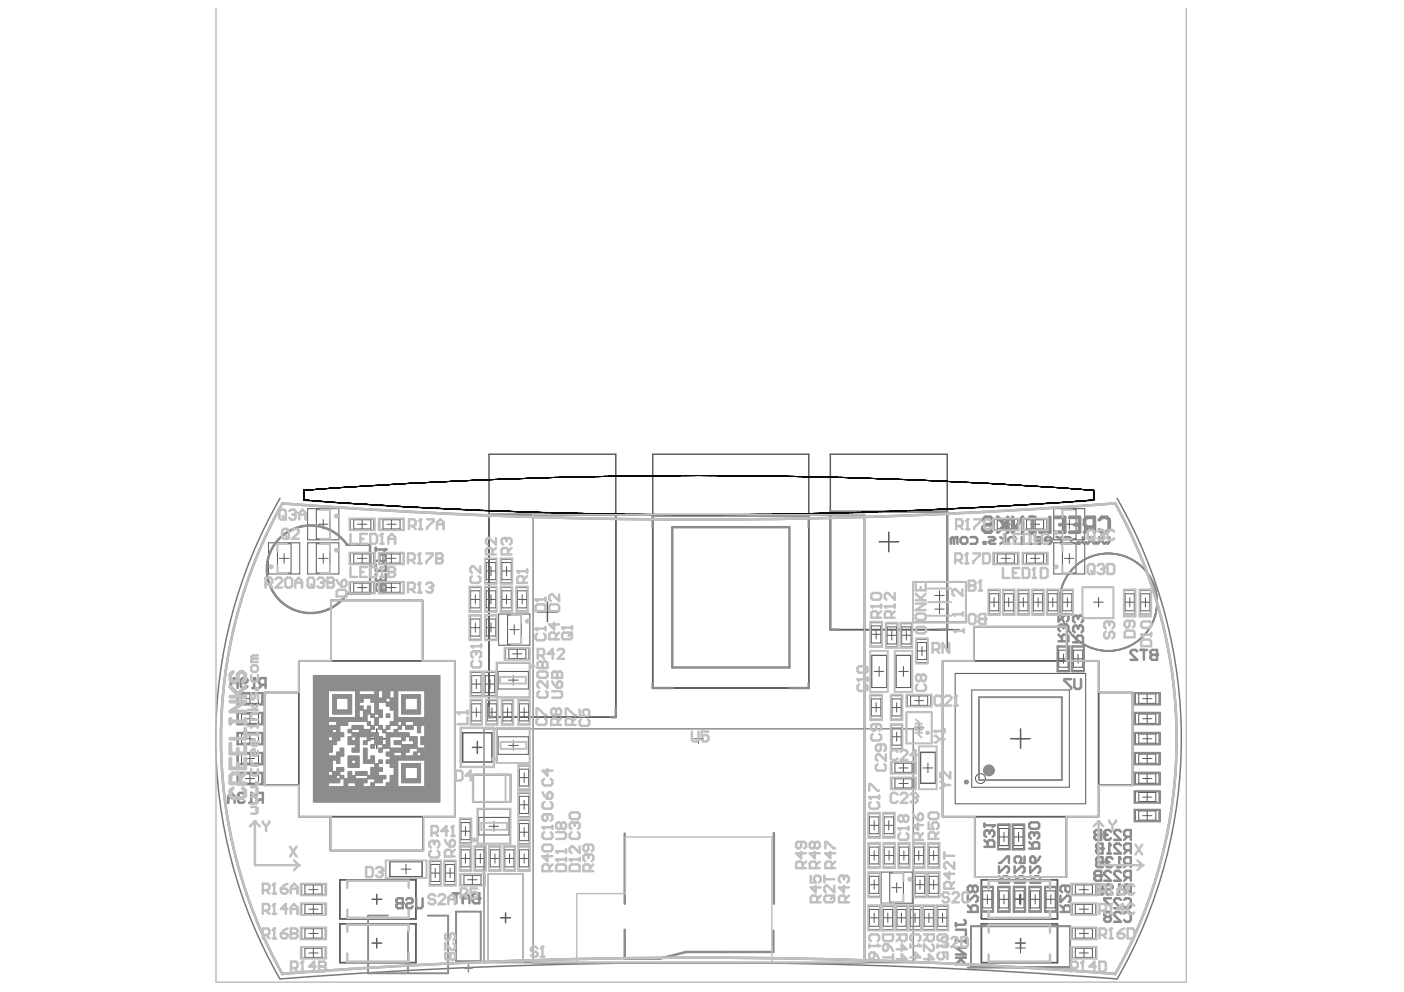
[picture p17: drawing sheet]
<svg xmlns="http://www.w3.org/2000/svg" width="297mm" height="210mm" viewBox="0 0 297 210" stroke-linecap="round" stroke-linejoin="round" font-family="sans-serif">
<path d="M64.3 103.8a1113.2 1113.2 0 0 1 167.1 0v2a1113.2 1113.2 0 0 1-167.1 0z" fill="none" stroke="#000" stroke-width=".21"/>
<g fill="none" stroke="#5a5a5a" stroke-width=".21">
<path d="M56.8 114.9h6.6v6.5h-6.6zM58.7 115.1h2.9v6.1h-2.9zM59.1 118.2h2.1M60.1 117.2v2M65.1 107.6h6.6v6.6h-6.6zM65.1 114.9h6.6v6.5h-6.6zM66.9 107.8h2.9v6.2h-2.9zM66.9 115.1h2.9v6.1h-2.9zM67.3 118.2h2.1M67.3 110.9h2.1M68.4 109.9v2.1M68.4 117.2v2"/>
<path d="M74.2 109.8h4.9v2.3h-4.9zM74.2 117.1h4.9v2.2h-4.9zM74.8 110h3.7v1.9h-3.7zM74.8 117.2h3.7v1.9h-3.7zM75.6 118.2h2M75.6 110.9h2M76.6 110v1.9M76.6 117.2v1.9M80.3 109.8h5v2.3h-5zM80.3 117.1h5v2.2h-5zM81 110h3.6v1.9h-3.6zM81 117.2h3.6v1.9h-3.6z"/>
<path d="M81.9 118.2h1.9M81.9 110.9h1.9M82.8 110v1.9M82.8 117.2v1.9M102.7 118.4h2.3v4.9h-2.3zM102.9 119h2v3.7h-2zM103.9 119.9v1.9M106 118.4h2.3v4.9h-2.3zM106.2 119h2v3.7h-2zM107.2 119.9v1.9M210.3 109.8h5v2.3h-5zM210.3 117.1h5v2.2h-5z"/>
<path d="M211 110h3.6v1.9h-3.6zM211 117.2h3.6v1.9h-3.6zM211.8 118.2h2M211.8 110.9h2M212.8 110v1.9M212.8 117.2v1.9M216.5 109.8h5v2.3h-5zM216.5 117.1h5v2.2h-5zM217.2 110h3.6v1.9h-3.6zM217.2 117.2h3.6v1.9h-3.6zM218 118.2h2M218 110.9h2"/>
<path d="M219 110v1.9M219 117.2v1.9M222.9 107.6h6.6v6.6h-6.6zM222.9 114.9h6.6v6.5h-6.6zM224.8 107.8h2.9v6.2h-2.9zM224.8 115.1h2.9v6.1h-2.9zM225.2 118.2h2M225.2 110.9h2M226.2 109.9v2.1M226.2 117.2v2M74.2 123.2h4.9v2.3h-4.9zM74.8 123.4h3.7v1.9h-3.7z"/>
<path d="M75.6 124.3h2M76.6 123.4v1.9M80.3 123.2h5v2.3h-5zM81 123.4h3.6v1.9h-3.6zM81.9 124.3h1.9M82.8 123.4v1.9M99.4 124.3h2.3v5h-2.3zM99.4 130.3h2.3v5h-2.3zM99.6 132.8h2M99.6 126.8h2M99.6 131h2v3.6h-2zM99.6 125h2v3.6h-2z"/>
<path d="M100.6 125.8v2M100.6 131.8v2M102.7 124.3h2.3v5h-2.3zM102.7 130.3h2.3v5h-2.3zM102.9 132.8h2M102.9 126.8h2M102.9 120.8h2M102.9 131h2v3.6h-2zM102.9 125h2v3.6h-2zM103.9 125.8v2M103.9 131.8v2M105.5 129.9h6.6v6.6h-6.6z"/>
<path d="M106 124.3h2.3v5h-2.3zM106.2 126.8h2M106.2 120.8h2M106.2 125h2v3.6h-2zM107 137.2h4.9v2.3h-4.9zM107.2 125.8v2M107.4 130.1h2.9v6.2h-2.9zM107.6 137.4h3.7v2h-3.7zM107.8 133.2h2M108.4 138.4h2M108.8 132.2v2M109.3 124.3h2.3v5h-2.3z"/>
<path d="M109.4 137.4v2M109.5 126.8h2M109.5 125h2v3.6h-2zM110.5 125.8v2M184.2 131.8h2.3v4.9h-2.3zM184.4 134.2h2M184.4 132.4h2v3.7h-2zM184.4 138.7h3.2v6.8h-3.2zM185.4 133.3v1.9M187.5 132h2.3v4.9h-2.3zM187.7 134.4h2M187.7 132.7h2v3.6h-2z"/>
<path d="M188.7 133.5v1.9M189.6 138.7h3.1v6.8h-3.1zM190.6 132h2.3v4.9h-2.3zM190.8 134.4h2M190.8 132.7h2v3.6h-2zM191.8 133.5v1.9M193.2 123.1h11.1v8.6h-11.1zM193.9 135.3h2.3v4.9h-2.3zM194.1 137.7h2M194.1 136h2v3.6h-2zM195.1 136.8v1.9M197.8 128.9h2"/>
<path d="M197.8 126h2M197.8 127.4h2M198.8 125v4.9M200.6 125v2M200.6 127.9v2M209.2 125h2.3v4.9h-2.3zM209.4 127.4h1.9M209.4 125.6h1.9v3.6h-1.9zM210.3 126.5v1.9M212.3 125h2.3v4.9h-2.3zM212.5 127.4h1.9M212.5 125.6h1.9v3.6h-1.9z"/>
<path d="M213.4 126.5v1.9M215.4 125h2.2v4.9h-2.2zM215.6 127.4h1.9M215.6 125.6h1.9v3.6h-1.9zM216.5 126.5v1.9M218.5 125h2.2v4.9h-2.2zM218.6 127.4h2M218.6 125.6h2v3.6h-2zM219.6 126.5v1.9M221.6 125h2.2v4.9h-2.2zM221.7 127.4h2M221.7 125.6h2v3.6h-2z"/>
<path d="M222.7 126.5v1.9M223.8 136.9h2.3v5h-2.3zM224 139.4h2M224 137.6h2v3.6h-2zM224.7 125h2.2v4.9h-2.2zM224.8 127.4h2M224.8 125.6h2v3.6h-2zM225 138.4v1.9M225.8 126.5v1.9M226.9 136.9h2.3v5h-2.3zM227.1 139.4h2M227.1 137.6h2v3.6h-2z"/>
<path d="M228.1 138.4v1.9M229 124.3h6.6v6.5h-6.6zM231.4 127.4h2M232.4 126.4v2.1M237.9 125h2.2v4.9h-2.2zM238 127.4h2M238 125.6h2v3.6h-2zM239 126.5v1.9M241.2 125h2.2v4.9h-2.2zM241.3 127.4h2M241.3 125.6h2v3.6h-2zM242.3 126.5v1.9"/>
<path d="M50.4 150.9h5v2.3h-5zM50.4 146.7h5v2.3h-5zM50.4 155.2h5v2.2h-5zM50.4 159.4h5v2.3h-5zM51.1 159.6h3.6v1.9h-3.6zM51.1 155.3h3.6v2h-3.6zM51.1 151.1h3.6v2h-3.6zM51.1 146.8h3.6v2h-3.6zM51.9 156.3h2M51.9 152.1h2M51.9 147.8h2M52.9 146.8v2"/>
<path d="M52.9 151.1v2M52.9 155.3v2M52.9 159.6v1.9M99.6 142.3h2.3v4.9h-2.3zM99.6 148.3h2.3v4.9h-2.3zM99.8 150.7h2M99.8 144.7h2M99.8 143h2v3.6h-2zM99.8 148.9h2v3.6h-2zM100.8 143.7v2M100.8 149.8v1.9M102.5 142.3h2.3v4.9h-2.3z"/>
<path d="M102.7 144.7h2M102.7 143h2v3.6h-2zM102.9 148.3h2.3v4.9h-2.3zM103.1 150.7h1.9M103.1 148.9h1.9v3.6h-1.9zM103.7 143.7v2M104.1 149.8v1.9M105.2 140.3h6.8v7.2h-6.8zM105.2 154.1h6.8v7.2h-6.8zM105.4 142.1h6.4v3.7h-6.4zM105.4 155.9h6.4v3.7h-6.4zM106.2 148.3h2.3v4.9h-2.3z"/>
<path d="M106.4 150.7h1.9M106.4 148.9h1.9v3.6h-1.9zM107.4 149.8v1.9M107.6 157.7h2M107.6 143.9h2M108.6 142.9v2.1M108.6 156.7v2.1M109.7 148.3h2.3v4.9h-2.3zM109.9 150.7h1.9M109.9 148.9h1.9v3.6h-1.9zM110.9 149.8v1.9M146.8 156.3h2"/>
<path d="M147.8 155.3v2M184.2 147.2h2.3v5h-2.3zM184.4 149.7h2M184.4 147.9h2v3.6h-2zM184.9 142.1h2.1M185.4 148.7v2M186 141v2.1M188.6 147.2h2.2v5h-2.2zM188.6 153.4h2.2v5h-2.2zM188.7 155.9h2M188.7 149.7h2M188.7 147.9h2v3.6h-2z"/>
<path d="M188.7 154.1h2v3.6h-2zM189.7 148.7v2M189.7 154.9v1.9M190.1 142.1h2.1M191.1 141v2.1M191.8 150.7h5.3v6.6h-5.3zM191.8 150.7v6.6M192 147.1h4.9v2.3h-4.9zM192.6 147.3h3.7v1.9h-3.7zM193.4 154h2.1M193.5 148.3h1.9M194.4 147.3v1.9"/>
<path d="M194.4 153v2.1M197.9 159.2h-3.2v6.5h3.2v-6.6h-3.1v6.6M202.1 142.5h27.6v27.6h-27.6zM205.6 146h20.6v20.6h-20.6zM214.9 156.3h2M215.9 155.3v2M240.2 150.9h5v2.3h-5zM240.2 146.7h5v2.3h-5zM240.2 155.2h5v2.2h-5zM240.2 159.4h5v2.3h-5zM240.9 159.6h3.6v1.9h-3.6zM240.9 155.3h3.6v2h-3.6z"/>
<path d="M240.9 151.1h3.6v2h-3.6zM240.9 146.8h3.6v2h-3.6zM241.8 156.3h1.9M241.8 152.1h1.9M241.8 147.8h1.9M242.7 146.8v2M242.7 151.1v2M242.7 155.3v2M242.7 159.6v1.9M50.4 163.6h5v2.3h-5zM51.1 163.7h3.6v2h-3.6zM51.9 164.7h2"/>
<path d="M51.9 160.5h2M52.9 163.7v2M97.4 179.2h2.2v4.9h-2.2zM97.4 173.4h2.2v5h-2.2zM97.5 175.9h2M97.5 179.8h2v3.6h-2zM97.5 174.1h2v3.6h-2zM98.5 174.9v1.9M100.5 179.2h2.2v4.9h-2.2zM100.6 179.8h2v3.6h-2zM101.1 171.2h6.8v7.3h-6.8zM101.3 173h6.4v3.7h-6.4z"/>
<path d="M103.5 174.8h2M103.6 179.2h2.2v4.9h-2.2zM103.7 179.8h2v3.6h-2zM104.5 173.8v2.1M106.6 179.2h2.3v4.9h-2.3zM106.8 179.8h1.9v3.6h-1.9zM109.7 179.2h2.3v4.9h-2.3zM109.7 173.6h2.3v5h-2.3zM109.7 167.8h2.3v5h-2.3zM109.7 162.1h2.3v4.9h-2.3zM109.9 176.1h1.9M109.9 170.3h1.9"/>
<path d="M109.9 164.5h1.9M109.9 179.8h1.9v3.6h-1.9zM109.9 174.3h1.9v3.6h-1.9zM109.9 168.5h1.9v3.6h-1.9zM109.9 162.8h1.9v3.5h-1.9zM110.9 163.5v2M110.9 169.3v2M110.9 175.1v1.9M183.8 178.6h2.3v4.9h-2.3zM183.8 172.2h2.3v4.9h-2.3zM183.9 174.6h2M183.9 179.2h2v3.6h-2z"/>
<path d="M183.9 172.9h2v3.5h-2zM184.9 173.6v2M186.9 178.6h2.3v4.9h-2.3zM186.9 172.2h2.3v4.9h-2.3zM187 174.6h2M187 172.9h2v3.5h-2zM187.1 179.2h2v3.6h-2zM188 173.6v2M188.7 161.3h4.9v2.3h-4.9zM188.7 164.6h4.9v2.3h-4.9zM189.3 161.5h3.7v1.9h-3.7zM189.3 164.8h3.7v1.9h-3.7z"/>
<path d="M190.1 178.6h2.3v4.9h-2.3zM190.2 165.8h1.9M190.2 162.5h1.9M190.2 179.2h2v3.6h-2zM191.1 161.5v1.9M191.1 164.8v1.9M193.3 178.6h2.2v4.9h-2.2zM193.4 179.2h2v3.6h-2zM195.3 162.5h2M196.3 161.4v2.1M196.4 178.6h2.3v4.9h-2.3zM196.6 179.2h1.9v3.6h-1.9z"/>
<path d="M211.3 174.6h2.2v5h-2.2zM211.4 177.1h2M211.4 175.3h2v3.6h-2zM212.4 176.1v2M214.3 174.6h2.3v5h-2.3zM214.5 177.1h1.9M214.5 175.3h1.9v3.6h-1.9zM215.5 176.1v2M240.2 163.6h5v2.3h-5zM240.2 167.5h5v2.3h-5zM240.2 171.4h5v2.3h-5zM240.9 163.7h3.6v2h-3.6z"/>
<path d="M240.9 167.7h3.6v1.9h-3.6zM240.9 171.6h3.6v1.9h-3.6zM241.8 164.7h1.9M241.8 160.5h1.9M241.8 172.6h1.9M241.8 168.7h1.9M242.7 163.7v2M242.7 167.7v1.9M242.7 171.6v1.9M63.8 187.1h5v2.2h-5zM63.8 191.2h5v2.3h-5zM63.8 196.4h5v2.3h-5z"/>
<path d="M64.5 187.2h3.6v2h-3.6zM64.5 191.4h3.6v1.9h-3.6zM64.5 196.5h3.6v2h-3.6zM65.4 197.5h1.9M65.4 192.4h1.9M65.4 188.2h1.9M66.3 187.2v2M66.3 191.4v1.9M66.3 196.5v2M82.5 182.3h6.8v3.2h-6.8zM84.9 183.9h2M85.9 182.9v2"/>
<path d="M91 182.3h2.2v4.9h-2.2zM91.1 184.7h2M91.1 182.9h2v3.6h-2zM92.1 183.7v2M94.1 182.3h2.2v4.9h-2.2zM94.2 184.7h2M94.2 182.9h2v3.6h-2zM95.2 183.7v2M97.5 185.1h4.9v2.2h-4.9zM97.5 181.6h2M98.2 185.2h3.6v1.9h-3.6zM98.5 180.7v1.9"/>
<path d="M98.9 186.2h2M99.9 185.2v1.9M100.6 181.6h2M101.6 180.7v1.9M103.7 181.6h2M104.7 180.7v1.9M106.8 181.6h1.9M107.8 180.7v1.9M109.9 181.6h1.9M110.9 180.7v1.9M183.8 184.7h2.3v5h-2.3zM183.8 191.8h2.3v4.9h-2.3z"/>
<path d="M183.9 187.2h2M183.9 194.2h2M183.9 181h2M183.9 192.4h2v3.6h-2zM183.9 185.4h2v3.6h-2zM184.9 180v2M184.9 186.2v2M184.9 193.2v2M186.4 184.5h6.6v6.6h-6.6zM186.7 191.8h2.3v4.9h-2.3zM186.9 194.2h1.9M186.9 192.4h1.9v3.6h-1.9z"/>
<path d="M187.1 181h2M187.8 193.2v2M188.1 180v2M188.2 184.7h2.9v6.2h-2.9zM188.7 187.8h2M189.6 191.8h2.3v4.9h-2.3zM189.7 186.8v2.1M189.8 194.2h1.9M189.8 192.4h1.9v3.6h-1.9zM190.2 181h2M190.7 193.2v2M191.2 180v2"/>
<path d="M192.5 191.8h2.2v4.9h-2.2zM192.6 194.2h2M192.6 192.4h2v3.6h-2zM193.4 181h2M193.5 184.7h2.3v5h-2.3zM193.6 193.2v2M193.6 187.2h2M193.6 185.4h2v3.6h-2zM194.4 180v2M194.6 186.2v2M195.4 191.8h2.2v4.9h-2.2zM195.5 194.2h2"/>
<path d="M195.5 192.4h2v3.6h-2zM196.4 184.7h2.3v5h-2.3zM196.5 193.2v2M196.6 187.2h1.9M196.6 181h1.9M196.6 185.4h1.9v3.6h-1.9zM197.5 180v2M197.5 186.2v2M198.3 191.8h2.2v4.9h-2.2zM198.4 194.2h2M198.4 192.4h2v3.6h-2zM199.4 193.2v2"/>
<path d="M205.4 196h21v8.6h-21zM207.7 187.8h2.3v4.9h-2.3zM207.9 190.3h1.9M207.9 188.5h1.9v3.6h-1.9zM208.9 189.3v2M211.3 187.8h2.2v4.9h-2.2zM211.4 190.3h2M211.4 188.5h2v3.6h-2zM212.4 189.3v2M214.6 187.8h2.2v4.9h-2.2zM214.7 190.3h2M214.7 188.5h2v3.6h-2z"/>
<path d="M215.7 189.3v2M215.9 199.6v2M217.9 187.8h2.2v4.9h-2.2zM218 190.3h2M218 188.5h2v3.6h-2zM219 189.3v2M221.2 187.8h2.2v4.9h-2.2zM221.3 190.3h2M221.3 188.5h2v3.6h-2zM222.3 189.3v2M226.8 187.1h5v2.2h-5zM226.8 191.2h5v2.3h-5z"/>
<path d="M226.8 196.4h5v2.3h-5zM227.5 187.2h3.6v2h-3.6zM227.5 191.4h3.6v1.9h-3.6zM227.5 196.5h3.6v2h-3.6zM228.3 197.5h2M228.3 192.4h2M228.3 188.2h2M229.3 187.2v2M229.3 191.4v1.9M229.3 196.5v2M63.8 200.5h5v2.2h-5zM64.5 200.7h3.6v1.9h-3.6z"/>
<path d="M65.4 201.6h1.9M66.3 200.7v1.9M214.9 200.6h2M226.8 200.5h5v2.2h-5zM227.5 200.7h3.6v1.9h-3.6zM228.3 201.6h2M229.3 200.7v1.9"/>
<circle cx="207.4" cy="164.7" r="1.05"/>
</g>
<g fill="none" stroke="#5a5a5a" stroke-width=".31">
<path d="M103.5 96.1h26.8v55.7h-26.8zM138.1 96.1h33v49.5h-33zM64.3 103.7v2.1M73.3 115.3h5v10.3h-5M73.4 115.3a9.3 9.3 0 0 0-13.8-1.8 9.3 9.3 0 0 0 0 13.9 9.3 9.3 0 0 0 13.8-1.8M73.5 115.4a9.3 9.3 0 0 0-13.9-1.9 9.3 9.3 0 0 0 0 13.9 9.3 9.3 0 0 0 13.9-1.9M103.5 108.9h79.4v94.8h-70.2v-94.8M138.1 109.1h33M175.7 108.3h24.7M186 114.6h4.1M188 112.6v4.1M63.2 139.8h33v33h-33z"/>
<path d="M70 139.8v-12.7h19.4v12.7M113.8 129.5h4.1M115.8 127.4v4.2M199.4 139.8h33v33h-33zM202.9 133.2h-27.2v-37.1h24.7v41.8M206.1 139.7v-7.1h19.6v7.1M63.1 146.5h-7.1v19.6h7.1M77.7 156.3h4.1M79.7 154.2v4.2M97.5 154h7v8.3h-7zM97.9 155.1h6.2v6.1h-6.2zM99.9 158.1h2.1"/>
<path d="M101 156.9v2.5M213.8 156.3h4.2M215.9 154.2v4.2M232.5 146.5h7.1v19.6h-7.1M69.9 172.9v7.1h19.6v-7.1M100 163.9h8v5.8h-8zM100.2 163.9v5.8M206.2 172.8v12.8h19.4v-12.8M71.9 186.2h16.1v8.2h-16.1zM71.9 195.5h16.1v8.2h-16.1zM78.7 199.6h2.1M78.7 190.3h2.1"/>
<path d="M79.7 189.2v2.1M79.7 198.6v2M103.2 184.9h7.5v18.6h-7.5zM105.9 194.2h2.1M107 193.2v2.1M207.6 186.2h16.1v8.2h-16.1zM207.6 195.5h16.1v8.2h-16.1zM214.9 199.6h2M214.9 190.3h2M215.9 189.2v2.1M215.9 198.6v2"/>
<circle cx="234.5" cy="127.4" r="10.3"/>
</g>
<circle cx="231.4" cy="105.8" r=".16" fill="#5a5a5a"/>
<path d="M64.3 103.8a1113.2 1113.2 0 0 1 167.1 0v2a1113.2 1113.2 0 0 1-167.1 0z" fill="none" stroke="#000" stroke-width=".21"/>
<path d="M59.2 105.4a101.9 101.9 0 0 0 .1 101.8M64.2 105.9a1136.1 1136.1 0 0 0 167.2 0M231.4 103.7v2.1M236.3 105.4a101.9 101.9 0 0 1 0 101.8M59.3 207.1a1136.1 1136.1 0 0 1 177 0" fill="none" stroke="#787878" stroke-width=".31"/>
<g fill="none" stroke="#8c8c8c" stroke-width=".21">
<path d="M66.3 142.9v26.8M66.4 142.9v26.8M66.5 142.9v26.8M66.6 142.9v26.8M66.7 142.9v26.8M66.8 142.9v26.8M66.9 142.9v26.8M67 142.9v26.8M67.1 142.9v26.8M67.2 142.9v26.8M67.3 142.9v26.8M67.4 142.9v26.8"/>
<path d="M67.5 142.9v26.8M67.6 142.9v26.8M67.7 142.9v26.8M67.8 142.9v26.8M67.9 142.9v26.8M68 142.9v26.8M68.1 142.9v26.8M68.2 142.9v26.8M68.3 142.9v26.8M68.4 142.9v26.8M68.5 142.9v26.8M68.6 142.9v26.8"/>
<path d="M68.7 142.9v26.8M68.8 142.9v26.8M68.9 142.9v26.8M69 142.9v26.8M69.1 142.9v26.8M69.2 142.9v26.8M69.3 142.9v26.8M69.4 142.9v26.8M69.5 142.9v26.8M69.5 142.9v3.3M69.5 151.8v.8M69.5 153.5v2.4"/>
<path d="M69.5 156.7v2.4M69.5 160v3.2M69.6 142.9v3.3M69.6 151.8v.8M69.6 153.5v2.4M69.6 156.7v2.4M69.6 160v3.2M69.7 142.9v3.3M69.7 151.8v.8M69.7 153.5v2.4M69.7 156.7v2.4M69.7 160v3.2"/>
<path d="M69.8 142.9v3.3M69.8 151.8v.8M69.8 153.5v2.4M69.8 156.7v2.4M69.8 160v3.2M69.9 142.9v3.3M69.9 151.8v.8M69.9 153.5v2.4M69.9 156.7v2.4M69.9 160v3.2M70 142.9v3.3M70 151.8v.8"/>
<path d="M70 153.5v2.4M70 156.7v2.4M70 160v3.2M70.1 142.9v3.3M70.1 151.8v.8M70.1 153.5v2.4M70.1 156.7v2.4M70.1 160v3.2M70.2 142.9v3.3M70.2 151.8v.8M70.2 153.5v2.4M70.2 156.7v2.4"/>
<path d="M70.2 160v3.2M70.3 142.9v3.3M70.3 151.8v.8M70.3 153.5v2.4M70.3 156.7v2.4M70.3 160v3.2M70.4 142.9v3.3M70.4 147v4.1M70.4 151.8v.8M70.4 153.5v.8M70.4 155.1v2.5M70.4 160v.8"/>
<path d="M70.5 142.9v3.3M70.5 147v4.1M70.5 151.8v.8M70.5 153.5v.8M70.5 155.1v2.5M70.5 160v.8M70.6 142.9v3.3M70.6 147v4.1M70.6 151.8v.8M70.6 153.5v.8M70.6 155.1v2.5M70.6 160v.8"/>
<path d="M70.7 142.9v3.3M70.7 147v4.1M70.7 151.8v.8M70.7 153.5v.8M70.7 155.1v2.5M70.7 160v.8M70.8 142.9v3.3M70.8 147v4.1M70.8 151.8v.8M70.8 153.5v.8M70.8 155.1v2.5M70.8 160v.8"/>
<path d="M70.9 142.9v3.3M70.9 147v4.1M70.9 151.8v.8M70.9 153.5v.8M70.9 155.1v2.5M70.9 160v.8M71 142.9v3.3M71 147v4.1M71 151.8v.8M71 153.5v.8M71 155.1v2.5M71 160v.8"/>
<path d="M71.1 142.9v3.3M71.1 147v4.1M71.1 151.8v.8M71.1 153.5v.8M71.1 155.1v2.5M71.1 160v.8M71.2 142.9v3.3M71.2 147v4.1M71.2 151.8v.8M71.2 153.5v.8M71.2 155.1v2.5M71.2 160v.8"/>
<path d="M71.2 147v.7M71.2 150.2v.9M71.2 151.8v4.9M71.2 159.1v2.4M71.3 142.9v3.3M71.3 147v.7M71.3 150.2v.9M71.3 151.8v4.9M71.3 159.1v2.4M71.4 142.9v3.3M71.4 147v.7M71.4 150.2v.9"/>
<path d="M71.4 151.8v4.9M71.4 159.1v2.4M71.5 142.9v3.3M71.5 147v.7M71.5 150.2v.9M71.5 151.8v4.9M71.5 159.1v2.4M71.6 142.9v3.3M71.6 147v.7M71.6 150.2v.9M71.6 151.8v4.9M71.6 159.1v2.4"/>
<path d="M71.7 142.9v3.3M71.7 147v.7M71.7 150.2v.9M71.7 151.8v4.9M71.7 159.1v2.4M71.8 142.9v3.3M71.8 147v.7M71.8 150.2v.9M71.8 151.8v4.9M71.8 159.1v2.4M71.9 142.9v3.3M71.9 147v.7"/>
<path d="M71.9 150.2v.9M71.9 151.8v4.9M71.9 159.1v2.4M72 142.9v3.3M72 147v.7M72 150.2v.9M72 151.8v1.7M72 155.1v.8M72 158.3v1.7M72.1 142.9v3.3M72.1 147v.7M72.1 150.2v.9"/>
<path d="M72.1 151.8v1.7M72.1 155.1v.8M72.1 158.3v1.7M72.2 142.9v3.3M72.2 147v.7M72.2 150.2v.9M72.2 151.8v1.7M72.2 155.1v.8M72.2 158.3v1.7M72.3 142.9v3.3M72.3 147v.7M72.3 150.2v.9"/>
<path d="M72.3 151.8v1.7M72.3 155.1v.8M72.3 158.3v1.7M72.4 142.9v3.3M72.4 147v.7M72.4 150.2v.9M72.4 151.8v1.7M72.4 155.1v.8M72.4 158.3v1.7M72.5 142.9v3.3M72.5 147v.7M72.5 150.2v.9"/>
<path d="M72.5 151.8v1.7M72.5 155.1v.8M72.5 158.3v1.7M72.6 142.9v3.3M72.6 147v.7M72.6 150.2v.9M72.6 151.8v1.7M72.6 155.1v.8M72.6 158.3v1.7M72.7 142.9v3.3M72.7 147v.7M72.7 150.2v.9"/>
<path d="M72.7 151.8v1.7M72.7 155.1v.8M72.7 158.3v1.7M72.8 142.9v3.3M72.8 147v.7M72.8 150.2v.9M72.8 151.8v1.7M72.9 142.9v3.3M72.9 147v.7M72.9 150.2v.9M72.9 151.8v1.7M73 142.9v3.3"/>
<path d="M73 147v.7M73 150.2v.9M73 151.8v1.7M73.1 142.9v3.3M73.1 147v.7M73.1 150.2v.9M73.1 151.8v1.7M73.2 142.9v3.3M73.2 147v.7M73.2 150.2v.9M73.2 151.8v1.7M73.3 142.9v3.3"/>
<path d="M73.3 147v.7M73.3 150.2v.9M73.3 151.8v1.7M73.4 142.9v3.3M73.4 147v.7M73.4 150.2v.9M73.4 151.8v1.7M73.5 142.9v3.3M73.5 147v.7M73.5 150.2v.9M73.5 151.8v1.7M73.6 142.9v3.3"/>
<path d="M73.6 147v.7M73.6 150.2v.9M73.6 151.8v1.7M73.6 147v4.1M73.6 151.8v.8M73.6 154.3v.8M73.6 155.9v1.7M73.6 160v2.4M73.7 142.9v3.3M73.7 147v4.1M73.7 151.8v.8M73.7 154.3v.8"/>
<path d="M73.7 155.9v1.7M73.7 160v2.4M73.8 142.9v3.3M73.8 147v4.1M73.8 151.8v.8M73.8 154.3v.8M73.8 155.9v1.7M73.8 160v2.4M73.9 142.9v3.3M73.9 147v4.1M73.9 151.8v.8M73.9 154.3v.8"/>
<path d="M73.9 155.9v1.7M73.9 160v2.4M74 142.9v3.3M74 147v4.1M74 151.8v.8M74 154.3v.8M74 155.9v1.7M74 160v2.4M74.1 142.9v3.3M74.1 147v4.1M74.1 151.8v.8M74.1 154.3v.8"/>
<path d="M74.1 155.9v1.7M74.1 160v2.4M74.2 142.9v3.3M74.2 147v4.1M74.2 151.8v.8M74.2 154.3v.8M74.2 155.9v1.7M74.2 160v2.4M74.3 142.9v3.3M74.3 147v4.1M74.3 151.8v.8M74.3 154.3v.8"/>
<path d="M74.3 155.9v1.7M74.3 160v2.4M74.4 142.9v3.3M74.4 147v4.1M74.4 151.8v.8M74.4 154.3v.8M74.4 155.9v1.7M74.4 160v2.4M74.5 142.9v3.3M74.5 151.8v.8M74.5 153.5v.8M74.5 155.1v.8"/>
<path d="M74.5 156.7v.9M74.5 158.3v.8M74.5 160v.8M74.6 142.9v3.3M74.6 151.8v.8M74.6 153.5v.8M74.6 155.1v.8M74.6 156.7v.9M74.6 158.3v.8M74.6 160v.8M74.7 142.9v3.3M74.7 151.8v.8"/>
<path d="M74.7 153.5v.8M74.7 155.1v.8M74.7 156.7v.9M74.7 158.3v.8M74.7 160v.8M74.8 142.9v3.3M74.8 151.8v.8M74.8 153.5v.8M74.8 155.1v.8M74.8 156.7v.9M74.8 158.3v.8M74.8 160v.8"/>
<path d="M74.9 142.9v3.3M74.9 151.8v.8M74.9 153.5v.8M74.9 155.1v.8M74.9 156.7v.9M74.9 158.3v.8M74.9 160v.8M75 142.9v3.3M75 151.8v.8M75 153.5v.8M75 155.1v.8M75 156.7v.9"/>
<path d="M75 158.3v.8M75 160v.8M75.1 142.9v3.3M75.1 151.8v.8M75.1 153.5v.8M75.1 155.1v.8M75.1 156.7v.9M75.1 158.3v.8M75.1 160v.8M75.2 142.9v3.3M75.2 151.8v.8M75.2 153.5v.8"/>
<path d="M75.2 155.1v.8M75.2 156.7v.9M75.2 158.3v.8M75.2 160v.8M75.2 142.9v9.7M75.2 155.1v4M75.2 160v2.4M75.3 142.9v9.7M75.3 153.5v.8M75.3 155.1v4M75.3 160v2.4M75.4 142.9v9.7"/>
<path d="M75.4 153.5v.8M75.4 155.1v4M75.4 160v2.4M75.5 142.9v9.7M75.5 153.5v.8M75.5 155.1v4M75.5 160v2.4M75.6 142.9v9.7M75.6 153.5v.8M75.6 155.1v4M75.6 160v2.4M75.7 142.9v9.7"/>
<path d="M75.7 153.5v.8M75.7 155.1v4M75.7 160v2.4M75.8 142.9v9.7M75.8 153.5v.8M75.8 155.1v4M75.8 160v2.4M75.9 142.9v9.7M75.9 153.5v.8M75.9 155.1v4M75.9 160v2.4M76 142.9v9.7"/>
<path d="M76 153.5v.8M76 155.1v4M76 160v2.4M76 142.9v3.3M76 147v1.6M76 149.4v.8M76 151.8v.8M76 153.5v2.4M76.1 142.9v3.3M76.1 147v1.6M76.1 149.4v.8M76.1 151.8v.8"/>
<path d="M76.1 153.5v2.4M76.2 142.9v3.3M76.2 147v1.6M76.2 149.4v.8M76.2 151.8v.8M76.2 153.5v2.4M76.3 142.9v3.3M76.3 147v1.6M76.3 149.4v.8M76.3 151.8v.8M76.3 153.5v2.4M76.4 142.9v3.3"/>
<path d="M76.4 147v1.6M76.4 149.4v.8M76.4 151.8v.8M76.4 153.5v2.4M76.5 142.9v3.3M76.5 147v1.6M76.5 149.4v.8M76.5 151.8v.8M76.5 153.5v2.4M76.6 142.9v3.3M76.6 147v1.6M76.6 149.4v.8"/>
<path d="M76.6 151.8v.8M76.6 153.5v2.4M76.7 142.9v3.3M76.7 147v1.6M76.7 149.4v.8M76.7 151.8v.8M76.7 153.5v2.4M76.8 142.9v3.3M76.8 147v1.6M76.8 149.4v.8M76.8 151.8v.8M76.8 153.5v2.4"/>
<path d="M76.9 142.9v3.3M76.9 147v.7M76.9 150.2v2.4M76.9 154.3v1.6M76.9 156.7v.9M76.9 158.3v3.2M77 142.9v3.3M77 147v.7M77 150.2v2.4M77 154.3v1.6M77 156.7v.9M77 158.3v3.2"/>
<path d="M77.1 142.9v3.3M77.1 147v.7M77.1 150.2v2.4M77.1 154.3v1.6M77.1 156.7v.9M77.1 158.3v3.2M77.2 142.9v3.3M77.2 147v.7M77.2 150.2v2.4M77.2 154.3v1.6M77.2 156.7v.9M77.2 158.3v3.2"/>
<path d="M77.4 142.9v3.3M77.4 147v.7M77.4 150.2v2.4M77.4 154.3v1.6M77.4 156.7v.9M77.4 158.3v3.2M77.5 142.9v3.3M77.5 147v.7M77.5 150.2v2.4M77.5 154.3v1.6M77.5 156.7v.9M77.5 158.3v3.2"/>
<path d="M77.6 142.9v3.3M77.6 147v.7M77.6 150.2v2.4M77.6 154.3v1.6M77.6 156.7v.9M77.6 158.3v3.2M77.7 142.9v3.3M77.7 147v.7M77.7 150.2v2.4M77.7 154.3v1.6M77.7 156.7v.9M77.7 158.3v3.2"/>
<path d="M77.7 149.4v1.7M77.7 152.6v.9M77.7 154.3v2.4M77.8 142.9v3.3M77.8 147v.7M77.8 149.4v1.7M77.8 152.6v.9M77.8 154.3v2.4M77.9 142.9v3.3M77.9 147v.7M77.9 149.4v1.7M77.9 152.6v.9"/>
<path d="M77.9 154.3v2.4M78 142.9v3.3M78 147v.7M78 149.4v1.7M78 152.6v.9M78 154.3v2.4M78.1 142.9v3.3M78.1 147v.7M78.1 149.4v1.7M78.1 152.6v.9M78.1 154.3v2.4M78.2 142.9v3.3"/>
<path d="M78.2 147v.7M78.2 149.4v1.7M78.2 152.6v.9M78.2 154.3v2.4M78.3 142.9v3.3M78.3 147v.7M78.3 149.4v1.7M78.3 152.6v.9M78.3 154.3v2.4M78.4 142.9v3.3M78.4 147v.7M78.4 149.4v1.7"/>
<path d="M78.4 152.6v.9M78.4 154.3v2.4M78.5 142.9v3.3M78.5 147v1.6M78.5 151.1v.7M78.5 153.5v.8M78.5 155.1v.8M78.5 157.6v.7M78.5 160v1.5M78.6 142.9v3.3M78.6 147v1.6M78.6 151.1v.7"/>
<path d="M78.6 153.5v.8M78.6 155.1v.8M78.6 157.6v.7M78.6 160v1.5M78.7 142.9v3.3M78.7 147v1.6M78.7 151.1v.7M78.7 153.5v.8M78.7 155.1v.8M78.7 157.6v.7M78.7 160v1.5M78.8 142.9v3.3"/>
<path d="M78.8 147v1.6M78.8 151.1v.7M78.8 153.5v.8M78.8 155.1v.8M78.8 157.6v.7M78.8 160v1.5M78.9 142.9v3.3M78.9 147v1.6M78.9 151.1v.7M78.9 153.5v.8M78.9 155.1v.8M78.9 157.6v.7"/>
<path d="M78.9 160v1.5M79 142.9v3.3M79 147v1.6M79 151.1v.7M79 153.5v.8M79 155.1v.8M79 157.6v.7M79 160v1.5M79.1 142.9v3.3M79.1 147v1.6M79.1 151.1v.7M79.1 153.5v.8"/>
<path d="M79.1 155.1v.8M79.1 157.6v.7M79.1 160v1.5M79.2 142.9v3.3M79.2 147v1.6M79.2 151.1v.7M79.2 153.5v.8M79.2 155.1v.8M79.2 157.6v.7M79.2 160v1.5M79.3 142.9v8.2M79.3 151.8v1.7"/>
<path d="M79.3 155.1v2.5M79.4 142.9v8.2M79.4 151.8v1.7M79.4 155.1v2.5M79.5 142.9v8.2M79.5 151.8v1.7M79.5 155.1v2.5M79.6 142.9v8.2M79.6 151.8v1.7M79.6 155.1v2.5M79.7 142.9v8.2M79.7 151.8v1.7"/>
<path d="M79.7 155.1v2.5M79.8 142.9v8.2M79.8 151.8v1.7M79.8 155.1v2.5M79.9 142.9v8.2M79.9 151.8v1.7M79.9 155.1v2.5M80 142.9v8.2M80 151.8v1.7M80 155.1v2.5M80.1 142.9v8.2M80.1 151.8v1.7"/>
<path d="M80.1 155.1v2.5M80.1 142.9v3.3M80.1 147.7v.9M80.1 150.2v1.6M80.1 153.5v.8M80.1 155.9v1.7M80.1 158.3v.8M80.2 142.9v3.3M80.2 147.7v.9M80.2 150.2v1.6M80.2 153.5v.8M80.2 155.9v1.7"/>
<path d="M80.2 158.3v.8M80.3 142.9v3.3M80.3 147.7v.9M80.3 150.2v1.6M80.3 153.5v.8M80.3 155.9v1.7M80.3 158.3v.8M80.4 142.9v3.3M80.4 147.7v.9M80.4 150.2v1.6M80.4 153.5v.8M80.4 155.9v1.7"/>
<path d="M80.4 158.3v.8M80.5 142.9v3.3M80.5 147.7v.9M80.5 150.2v1.6M80.5 153.5v.8M80.5 155.9v1.7M80.5 158.3v.8M80.6 142.9v3.3M80.6 147.7v.9M80.6 150.2v1.6M80.6 153.5v.8M80.6 155.9v1.7"/>
<path d="M80.6 158.3v.8M80.7 142.9v3.3M80.7 147.7v.9M80.7 150.2v1.6M80.7 153.5v.8M80.7 155.9v1.7M80.7 158.3v.8M80.8 142.9v3.3M80.8 147.7v.9M80.8 150.2v1.6M80.8 153.5v.8M80.8 155.9v1.7"/>
<path d="M80.8 158.3v.8M80.9 142.9v3.3M80.9 147.7v.9M80.9 150.2v1.6M80.9 153.5v.8M80.9 155.9v1.7M80.9 158.3v.8M81 142.9v5.7M81 154.3v.8M81 157.6v.7M81.1 142.9v5.7M81.1 154.3v.8"/>
<path d="M81.1 157.6v.7M81.2 142.9v5.7M81.2 154.3v.8M81.2 157.6v.7M81.3 142.9v5.7M81.3 154.3v.8M81.3 157.6v.7M81.4 142.9v5.7M81.4 154.3v.8M81.4 157.6v.7M81.5 142.9v5.7M81.5 154.3v.8"/>
<path d="M81.5 157.6v.7M81.6 142.9v5.7M81.6 154.3v.8M81.6 157.6v.7M81.7 142.9v5.7M81.7 154.3v.8M81.7 157.6v.7M81.7 142.9v4.8M81.7 148.6v.8M81.7 151.1v.7M81.7 153.5v.8M81.7 155.1v3.2"/>
<path d="M81.7 159.1v.9M81.8 142.9v4.8M81.8 148.6v.8M81.8 151.1v.7M81.8 153.5v.8M81.8 155.1v3.2M81.8 159.1v.9M81.9 142.9v4.8M81.9 148.6v.8M81.9 151.1v.7M81.9 153.5v.8M81.9 155.1v3.2"/>
<path d="M81.9 159.1v.9M82 142.9v4.8M82 148.6v.8M82 151.1v.7M82 153.5v.8M82 155.1v3.2M82 159.1v.9M82.1 142.9v4.8M82.1 148.6v.8M82.1 151.1v.7M82.1 153.5v.8M82.1 155.1v3.2"/>
<path d="M82.1 159.1v.9M82.2 142.9v4.8M82.2 148.6v.8M82.2 151.1v.7M82.2 153.5v.8M82.2 155.1v3.2M82.2 159.1v.9M82.3 142.9v4.8M82.3 148.6v.8M82.3 151.1v.7M82.3 153.5v.8M82.3 155.1v3.2"/>
<path d="M82.3 159.1v.9M82.4 142.9v4.8M82.4 148.6v.8M82.4 151.1v.7M82.4 153.5v.8M82.4 155.1v3.2M82.4 159.1v.9M82.5 142.9v4.8M82.5 148.6v.8M82.5 151.1v.7M82.5 153.5v.8M82.5 155.1v3.2"/>
<path d="M82.5 159.1v.9M82.5 142.9v3.3M82.5 147.7v2.5M82.5 152.6v.9M82.5 155.1v.8M82.5 158.3v4.1M82.6 142.9v3.3M82.6 147.7v2.5M82.6 152.6v.9M82.6 155.1v.8M82.6 158.3v4.1M82.7 142.9v3.3"/>
<path d="M82.7 147.7v2.5M82.7 152.6v.9M82.7 155.1v.8M82.7 158.3v4.1M82.8 142.9v3.3M82.8 147.7v2.5M82.8 152.6v.9M82.8 155.1v.8M82.8 158.3v4.1M82.9 142.9v3.3M82.9 147.7v2.5M82.9 152.6v.9"/>
<path d="M82.9 155.1v.8M82.9 158.3v4.1M83 142.9v3.3M83 147.7v2.5M83 152.6v.9M83 155.1v.8M83 158.3v4.1M83.1 142.9v3.3M83.1 147.7v2.5M83.1 152.6v.9M83.1 155.1v.8M83.1 158.3v4.1"/>
<path d="M83.2 142.9v3.3M83.2 147.7v2.5M83.2 152.6v.9M83.2 155.1v.8M83.2 158.3v4.1M83.3 142.9v3.3M83.3 147.7v2.5M83.3 152.6v.9M83.3 155.1v.8M83.3 158.3v4.1M83.4 142.9v10.6M83.4 154.3v1.6"/>
<path d="M83.4 156.7v.9M83.4 158.3v.8M83.4 160v9.7M83.5 142.9v10.6M83.5 154.3v1.6M83.5 156.7v.9M83.5 158.3v.8M83.5 160v9.7M83.6 142.9v10.6M83.6 154.3v1.6M83.6 156.7v.9M83.6 158.3v.8"/>
<path d="M83.6 160v9.7M83.7 142.9v10.6M83.7 154.3v1.6M83.7 156.7v.9M83.7 158.3v.8M83.7 160v9.7M83.8 142.9v10.6M83.8 154.3v1.6M83.8 156.7v.9M83.8 158.3v.8M83.8 160v9.7M83.9 142.9v10.6"/>
<path d="M83.9 154.3v1.6M83.9 156.7v.9M83.9 158.3v.8M83.9 160v9.7M84 142.9v10.6M84 154.3v1.6M84 156.7v.9M84 158.3v.8M84 160v9.7M84.1 142.9v10.6M84.1 154.3v1.6M84.1 156.7v.9"/>
<path d="M84.1 158.3v.8M84.1 160v9.7M84.2 142.9v10.6M84.2 154.3v1.6M84.2 156.7v.9M84.2 158.3v.8M84.2 160v9.7M84.2 142.9v3.3M84.2 151.8v.8M84.2 153.5v.8M84.2 155.1v.8M84.2 160v.8"/>
<path d="M84.3 142.9v3.3M84.3 151.8v.8M84.3 153.5v.8M84.3 155.1v.8M84.3 156.7v.9M84.3 158.3v.8M84.3 160v.8M84.4 142.9v3.3M84.4 151.8v.8M84.4 153.5v.8M84.4 155.1v.8M84.4 156.7v.9"/>
<path d="M84.4 158.3v.8M84.4 160v.8M84.5 142.9v3.3M84.5 151.8v.8M84.5 153.5v.8M84.5 155.1v.8M84.5 156.7v.9M84.5 158.3v.8M84.5 160v.8M84.6 142.9v3.3M84.6 151.8v.8M84.6 153.5v.8"/>
<path d="M84.6 155.1v.8M84.6 156.7v.9M84.6 158.3v.8M84.6 160v.8M84.7 142.9v3.3M84.7 151.8v.8M84.7 153.5v.8M84.7 155.1v.8M84.7 156.7v.9M84.7 158.3v.8M84.7 160v.8M84.8 142.9v3.3"/>
<path d="M84.8 151.8v.8M84.8 153.5v.8M84.8 155.1v.8M84.8 156.7v.9M84.8 158.3v.8M84.8 160v.8M84.9 142.9v3.3M84.9 151.8v.8M84.9 153.5v.8M84.9 155.1v.8M84.9 156.7v.9M84.9 158.3v.8"/>
<path d="M84.9 160v.8M85 142.9v3.3M85 147v4.1M85 151.8v1.7M85 155.1v1.6M85 157.6v3.2M85.1 142.9v3.3M85.1 147v4.1M85.1 151.8v1.7M85.1 155.1v1.6M85.1 157.6v3.2M85.2 142.9v3.3"/>
<path d="M85.2 147v4.1M85.2 151.8v1.7M85.2 155.1v1.6M85.2 157.6v3.2M85.3 142.9v3.3M85.3 147v4.1M85.3 151.8v1.7M85.3 155.1v1.6M85.3 157.6v3.2M85.4 142.9v3.3M85.4 147v4.1M85.4 151.8v1.7"/>
<path d="M85.4 155.1v1.6M85.4 157.6v3.2M85.5 142.9v3.3M85.5 147v4.1M85.5 151.8v1.7M85.5 155.1v1.6M85.5 157.6v3.2M85.6 142.9v3.3M85.6 147v4.1M85.6 151.8v1.7M85.6 155.1v1.6M85.6 157.6v3.2"/>
<path d="M85.7 142.9v3.3M85.7 147v4.1M85.7 151.8v1.7M85.7 155.1v1.6M85.7 157.6v3.2M85.8 142.9v3.3M85.8 147v.7M85.8 150.2v.9M85.8 151.8v.8M85.8 153.5v.8M85.8 155.1v.8M85.8 157.6v1.5"/>
<path d="M85.8 160v.8M85.9 142.9v3.3M85.9 147v.7M85.9 150.2v.9M85.9 151.8v.8M85.9 153.5v.8M85.9 155.1v.8M85.9 157.6v1.5M85.9 160v.8M86 142.9v3.3M86 147v.7M86 150.2v.9"/>
<path d="M86 151.8v.8M86 153.5v.8M86 155.1v.8M86 157.6v1.5M86 160v.8M86.1 142.9v3.3M86.1 147v.7M86.1 150.2v.9M86.1 151.8v.8M86.1 153.5v.8M86.1 155.1v.8M86.1 157.6v1.5"/>
<path d="M86.1 160v.8M86.2 142.9v3.3M86.2 147v.7M86.2 150.2v.9M86.2 151.8v.8M86.2 153.5v.8M86.2 155.1v.8M86.2 157.6v1.5M86.2 160v.8M86.3 142.9v3.3M86.3 147v.7M86.3 150.2v.9"/>
<path d="M86.3 151.8v.8M86.3 153.5v.8M86.3 155.1v.8M86.3 157.6v1.5M86.3 160v.8M86.4 142.9v3.3M86.4 147v.7M86.4 150.2v.9M86.4 151.8v.8M86.4 153.5v.8M86.4 155.1v.8M86.4 157.6v1.5"/>
<path d="M86.4 160v.8M86.5 142.9v3.3M86.5 147v.7M86.5 150.2v.9M86.5 151.8v.8M86.5 153.5v.8M86.5 155.1v.8M86.5 157.6v1.5M86.5 160v.8M86.6 142.9v3.3M86.6 147v.7M86.6 150.2v.9"/>
<path d="M86.6 151.8v.8M86.6 153.5v.8M86.6 155.1v.8M86.6 157.6v1.5M86.6 160v.8M86.6 155.9v.8M86.6 157.6v.7M86.7 142.9v3.3M86.7 147v.7M86.7 150.2v.9M86.7 151.8v.8M86.7 153.5v.8"/>
<path d="M86.7 155.9v.8M86.7 157.6v.7M86.7 160v.8M86.8 142.9v3.3M86.8 147v.7M86.8 150.2v.9M86.8 151.8v.8M86.8 153.5v.8M86.8 155.9v.8M86.8 157.6v.7M86.8 160v.8M86.9 142.9v3.3"/>
<path d="M86.9 147v.7M86.9 150.2v.9M86.9 151.8v.8M86.9 153.5v.8M86.9 155.9v.8M86.9 157.6v.7M86.9 160v.8M87 142.9v3.3M87 147v.7M87 150.2v.9M87 151.8v.8M87 153.5v.8"/>
<path d="M87 155.9v.8M87 157.6v.7M87 160v.8M87.1 142.9v3.3M87.1 147v.7M87.1 150.2v.9M87.1 151.8v.8M87.1 153.5v.8M87.1 155.9v.8M87.1 157.6v.7M87.1 160v.8M87.2 142.9v3.3"/>
<path d="M87.2 147v.7M87.2 150.2v.9M87.2 151.8v.8M87.2 153.5v.8M87.2 155.9v.8M87.2 157.6v.7M87.2 160v.8M87.3 142.9v3.3M87.3 147v.7M87.3 150.2v.9M87.3 151.8v.8M87.3 153.5v.8"/>
<path d="M87.3 155.9v.8M87.3 157.6v.7M87.3 160v.8M87.4 142.9v3.3M87.4 147v.7M87.4 150.2v.9M87.4 151.8v.8M87.4 153.5v.8M87.4 155.9v.8M87.4 157.6v.7M87.4 160v.8M87.5 142.9v3.3"/>
<path d="M87.5 147v.7M87.5 150.2v.9M87.5 151.8v1.7M87.5 155.9v2.4M87.5 159.1v1.7M87.6 142.9v3.3M87.6 147v.7M87.6 150.2v.9M87.6 151.8v1.7M87.6 155.9v2.4M87.6 159.1v1.7M87.7 142.9v3.3"/>
<path d="M87.7 147v.7M87.7 150.2v.9M87.7 151.8v1.7M87.7 155.9v2.4M87.7 159.1v1.7M87.8 142.9v3.3M87.8 147v.7M87.8 150.2v.9M87.8 151.8v1.7M87.8 155.9v2.4M87.8 159.1v1.7M87.9 142.9v3.3"/>
<path d="M87.9 147v.7M87.9 150.2v.9M87.9 151.8v1.7M87.9 155.9v2.4M87.9 159.1v1.7M88 142.9v3.3M88 147v.7M88 150.2v.9M88 151.8v1.7M88 155.9v2.4M88 159.1v1.7M88.1 142.9v3.3"/>
<path d="M88.1 147v.7M88.1 150.2v.9M88.1 151.8v1.7M88.1 155.9v2.4M88.1 159.1v1.7M88.2 142.9v3.3M88.2 147v.7M88.2 150.2v.9M88.2 151.8v1.7M88.2 155.9v2.4M88.2 159.1v1.7M88.3 142.9v3.3"/>
<path d="M88.3 147v.7M88.3 150.2v.9M88.3 151.8v1.7M88.3 155.9v2.4M88.3 159.1v1.7M88.3 147v4.1M88.3 151.8v3.3M88.3 158.3v.8M88.3 160v.8M88.4 142.9v3.3M88.4 147v4.1M88.4 151.8v3.3"/>
<path d="M88.4 158.3v.8M88.4 160v.8M88.5 142.9v3.3M88.5 147v4.1M88.5 151.8v3.3M88.5 158.3v.8M88.5 160v.8M88.6 142.9v3.3M88.6 147v4.1M88.6 151.8v3.3M88.6 158.3v.8M88.6 160v.8"/>
<path d="M88.7 142.9v3.3M88.7 147v4.1M88.7 151.8v3.3M88.7 158.3v.8M88.7 160v.8M88.8 142.9v3.3M88.8 147v4.1M88.8 151.8v3.3M88.8 158.3v.8M88.8 160v.8M88.9 142.9v3.3M88.9 147v4.1"/>
<path d="M88.9 151.8v3.3M88.9 158.3v.8M88.9 160v.8M89 142.9v3.3M89 147v4.1M89 151.8v3.3M89 158.3v.8M89 160v.8M89 151.8v1.7M89 155.9v1.7M89 158.3v2.5M89.1 142.9v3.3"/>
<path d="M89.1 151.8v1.7M89.1 155.9v1.7M89.1 158.3v2.5M89.2 142.9v3.3M89.2 151.8v1.7M89.2 155.9v1.7M89.2 158.3v2.5M89.3 142.9v3.3M89.3 151.8v1.7M89.3 155.9v1.7M89.3 158.3v2.5M89.4 142.9v3.3"/>
<path d="M89.4 151.8v1.7M89.4 155.9v1.7M89.4 158.3v2.5M89.5 142.9v3.3M89.5 151.8v1.7M89.5 155.9v1.7M89.5 158.3v2.5M89.6 142.9v3.3M89.6 151.8v1.7M89.6 155.9v1.7M89.6 158.3v2.5M89.7 142.9v3.3"/>
<path d="M89.7 151.8v1.7M89.7 155.9v1.7M89.7 158.3v2.5M89.8 142.9v3.3M89.8 151.8v1.7M89.8 155.9v1.7M89.8 158.3v2.5M89.9 142.9v26.8M90 142.9v26.8M90.1 142.9v26.8M90.2 142.9v26.8M90.3 142.9v26.8"/>
<path d="M90.4 142.9v26.8M90.5 142.9v26.8M90.6 142.9v26.8M90.7 142.9v26.8M90.8 142.9v26.8M90.9 142.9v26.8M91 142.9v26.8M91.1 142.9v26.8M91.2 142.9v26.8M91.3 142.9v26.8M91.4 142.9v26.8M91.5 142.9v26.8"/>
<path d="M91.6 142.9v26.8M91.7 142.9v26.8M91.8 142.9v26.8M91.9 142.9v26.8M92 142.9v26.8M92.1 142.9v26.8M92.2 142.9v26.8M92.3 142.9v26.8M92.4 142.9v26.8M92.5 142.9v26.8M92.6 142.9v26.8M92.7 142.9v26.8"/>
<path d="M92.8 142.9v26.8M92.9 142.9v26.8M93 142.9v26.8M93.1 142.9v26.8M69.5 164.1v1.5M69.5 166.5v3.2M69.6 164.1v1.5M69.6 166.5v3.2M69.7 164.1v1.5M69.7 166.5v3.2M69.8 164.1v1.5M69.8 166.5v3.2"/>
<path d="M69.9 164.1v1.5M69.9 166.5v3.2M70 164.1v1.5M70 166.5v3.2M70.1 164.1v1.5M70.1 166.5v3.2M70.2 164.1v1.5M70.2 166.5v3.2M70.3 164.1v1.5M70.3 166.5v3.2M70.4 163.2v2.4M70.4 166.5v3.2"/>
<path d="M70.5 163.2v2.4M70.5 166.5v3.2M70.6 163.2v2.4M70.6 166.5v3.2M70.7 163.2v2.4M70.7 166.5v3.2M70.8 163.2v2.4M70.8 166.5v3.2M70.9 163.2v2.4M70.9 166.5v3.2M71 163.2v2.4M71 166.5v3.2"/>
<path d="M71.1 163.2v2.4M71.1 166.5v3.2M71.2 163.2v2.4M71.2 166.5v3.2M71.2 162.4v1.7M71.2 164.8v.8M71.3 162.4v1.7M71.3 164.8v.8M71.3 166.5v3.2M71.4 162.4v1.7M71.4 164.8v.8M71.4 166.5v3.2"/>
<path d="M71.5 162.4v1.7M71.5 164.8v.8M71.5 166.5v3.2M71.6 162.4v1.7M71.6 164.8v.8M71.6 166.5v3.2M71.7 162.4v1.7M71.7 164.8v.8M71.7 166.5v3.2M71.8 162.4v1.7M71.8 164.8v.8M71.8 166.5v3.2"/>
<path d="M71.9 162.4v1.7M71.9 164.8v.8M71.9 166.5v3.2M72 162.4v.8M72 164.1v.7M72 166.5v3.2M72.1 162.4v.8M72.1 164.1v.7M72.1 166.5v3.2M72.2 162.4v.8M72.2 164.1v.7M72.2 166.5v3.2"/>
<path d="M72.3 162.4v.8M72.3 164.1v.7M72.3 166.5v3.2M72.4 162.4v.8M72.4 164.1v.7M72.4 166.5v3.2M72.5 162.4v.8M72.5 164.1v.7M72.5 166.5v3.2M72.6 162.4v.8M72.6 164.1v.7M72.6 166.5v3.2"/>
<path d="M72.7 162.4v.8M72.7 164.1v.7M72.7 166.5v3.2M72.8 164.8v4.9M72.9 164.8v4.9M73 164.8v4.9M73.1 164.8v4.9M73.2 164.8v4.9M73.3 164.8v4.9M73.4 164.8v4.9M73.5 164.8v4.9M73.6 164.8v4.9"/>
<path d="M73.6 163.2v2.4M73.6 166.5v3.2M73.7 163.2v2.4M73.7 166.5v3.2M73.8 163.2v2.4M73.8 166.5v3.2M73.9 163.2v2.4M73.9 166.5v3.2M74 163.2v2.4M74 166.5v3.2M74.1 163.2v2.4M74.1 166.5v3.2"/>
<path d="M74.2 163.2v2.4M74.2 166.5v3.2M74.3 163.2v2.4M74.3 166.5v3.2M74.4 163.2v2.4M74.4 166.5v3.2M74.5 161.5v.9M74.5 164.1v1.5M74.5 166.5v3.2M74.6 161.5v.9M74.6 164.1v1.5M74.6 166.5v3.2"/>
<path d="M74.7 161.5v.9M74.7 164.1v1.5M74.7 166.5v3.2M74.8 161.5v.9M74.8 164.1v1.5M74.8 166.5v3.2M74.9 161.5v.9M74.9 164.1v1.5M74.9 166.5v3.2M75 161.5v.9M75 164.1v1.5M75 166.5v3.2"/>
<path d="M75.1 161.5v.9M75.1 164.1v1.5M75.1 166.5v3.2M75.2 161.5v.9M75.2 164.1v1.5M75.2 166.5v3.2M75.2 163.2v.9M75.2 164.8v4.9M75.3 163.2v.9M75.3 164.8v4.9M75.4 163.2v.9M75.4 164.8v4.9"/>
<path d="M75.5 163.2v.9M75.5 164.8v4.9M75.6 163.2v.9M75.6 164.8v4.9M75.7 163.2v.9M75.7 164.8v4.9M75.8 163.2v.9M75.8 164.8v4.9M75.9 163.2v.9M75.9 164.8v4.9M76 163.2v.9M76 164.8v4.9"/>
<path d="M76.1 163.2v.9M76.1 164.8v4.9M76.2 163.2v.9M76.2 164.8v4.9M76.3 163.2v.9M76.3 164.8v4.9M76.4 163.2v.9M76.4 164.8v4.9M76.5 163.2v.9M76.5 164.8v4.9M76.6 163.2v.9M76.6 164.8v4.9"/>
<path d="M76.7 163.2v.9M76.7 164.8v4.9M76.8 163.2v.9M76.8 164.8v4.9M76.9 163.2v.9M76.9 164.8v.8M76.9 166.5v3.2M77 163.2v.9M77 164.8v.8M77 166.5v3.2M77.1 163.2v.9M77.1 164.8v.8"/>
<path d="M77.1 166.5v3.2M77.2 163.2v.9M77.2 164.8v.8M77.2 166.5v3.2M77.4 163.2v.9M77.4 164.8v.8M77.4 166.5v3.2M77.5 163.2v.9M77.5 164.8v.8M77.5 166.5v3.2M77.6 163.2v.9M77.6 164.8v.8"/>
<path d="M77.6 166.5v3.2M77.7 163.2v.9M77.7 164.8v.8M77.7 166.5v3.2M77.7 160.8v.7M77.7 164.1v.7M77.8 160.8v.7M77.8 164.1v.7M77.8 166.5v3.2M77.9 160.8v.7M77.9 164.1v.7M77.9 166.5v3.2"/>
<path d="M78 160.8v.7M78 164.1v.7M78 166.5v3.2M78.1 160.8v.7M78.1 164.1v.7M78.1 166.5v3.2M78.2 160.8v.7M78.2 164.1v.7M78.2 166.5v3.2M78.3 160.8v.7M78.3 164.1v.7M78.3 166.5v3.2"/>
<path d="M78.4 160.8v.7M78.4 164.1v.7M78.4 166.5v3.2M78.5 162.4v2.4M78.5 165.6v4.1M78.6 162.4v2.4M78.6 165.6v4.1M78.7 162.4v2.4M78.7 165.6v4.1M78.8 162.4v2.4M78.8 165.6v4.1M78.9 162.4v2.4"/>
<path d="M78.9 165.6v4.1M79 162.4v2.4M79 165.6v4.1M79.1 162.4v2.4M79.1 165.6v4.1M79.2 162.4v2.4M79.2 165.6v4.1M79.3 161.5v4.1M79.3 166.5v3.2M79.4 161.5v4.1M79.4 166.5v3.2M79.5 161.5v4.1"/>
<path d="M79.5 166.5v3.2M79.6 161.5v4.1M79.6 166.5v3.2M79.7 161.5v4.1M79.7 166.5v3.2M79.8 161.5v4.1M79.8 166.5v3.2M79.9 161.5v4.1M79.9 166.5v3.2M80 161.5v4.1M80 166.5v3.2M80.1 161.5v4.1"/>
<path d="M80.1 166.5v3.2M80.1 160.8v.7M80.1 162.4v.8M80.1 164.1v1.5M80.2 160.8v.7M80.2 162.4v.8M80.2 164.1v1.5M80.2 166.5v3.2M80.3 160.8v.7M80.3 162.4v.8M80.3 164.1v1.5M80.3 166.5v3.2"/>
<path d="M80.4 160.8v.7M80.4 162.4v.8M80.4 164.1v1.5M80.4 166.5v3.2M80.5 160.8v.7M80.5 162.4v.8M80.5 164.1v1.5M80.5 166.5v3.2M80.6 160.8v.7M80.6 162.4v.8M80.6 164.1v1.5M80.6 166.5v3.2"/>
<path d="M80.7 160.8v.7M80.7 162.4v.8M80.7 164.1v1.5M80.7 166.5v3.2M80.8 160.8v.7M80.8 162.4v.8M80.8 164.1v1.5M80.8 166.5v3.2M80.9 160.8v.7M80.9 162.4v.8M80.9 164.1v1.5M80.9 166.5v3.2"/>
<path d="M81 164.1v.7M81 166.5v3.2M81.1 164.1v.7M81.1 166.5v3.2M81.2 164.1v.7M81.2 166.5v3.2M81.3 164.1v.7M81.3 166.5v3.2M81.4 164.1v.7M81.4 166.5v3.2M81.5 164.1v.7M81.5 166.5v3.2"/>
<path d="M81.6 164.1v.7M81.6 166.5v3.2M81.7 164.1v.7M81.7 166.5v3.2M81.7 160.8v.7M81.7 165.6v4.1M81.8 160.8v.7M81.8 165.6v4.1M81.9 160.8v.7M81.9 165.6v4.1M82 160.8v.7M82 165.6v4.1"/>
<path d="M82.1 160.8v.7M82.1 165.6v4.1M82.2 160.8v.7M82.2 165.6v4.1M82.3 160.8v.7M82.3 165.6v4.1M82.4 160.8v.7M82.4 165.6v4.1M82.5 160.8v.7M82.5 165.6v4.1M82.5 164.1v5.6M82.6 164.1v5.6"/>
<path d="M82.7 164.1v5.6M82.8 164.1v5.6M82.9 164.1v5.6M83 164.1v5.6M83.1 164.1v5.6M83.2 164.1v5.6M83.3 164.1v5.6M84.2 166.5v3.2M84.3 166.5v3.2M84.4 166.5v3.2M84.5 166.5v3.2M84.6 166.5v3.2"/>
<path d="M84.7 166.5v3.2M84.8 166.5v3.2M84.9 166.5v3.2M85 161.5v4.1M85 166.5v3.2M85.1 161.5v4.1M85.1 166.5v3.2M85.2 161.5v4.1M85.2 166.5v3.2M85.3 161.5v4.1M85.3 166.5v3.2M85.4 161.5v4.1"/>
<path d="M85.4 166.5v3.2M85.5 161.5v4.1M85.5 166.5v3.2M85.6 161.5v4.1M85.6 166.5v3.2M85.7 161.5v4.1M85.7 166.5v3.2M85.8 161.5v.9M85.8 164.8v.8M85.8 166.5v3.2M85.9 161.5v.9M85.9 164.8v.8"/>
<path d="M85.9 166.5v3.2M86 161.5v.9M86 164.8v.8M86 166.5v3.2M86.1 161.5v.9M86.1 164.8v.8M86.1 166.5v3.2M86.2 161.5v.9M86.2 164.8v.8M86.2 166.5v3.2M86.3 161.5v.9M86.3 164.8v.8"/>
<path d="M86.3 166.5v3.2M86.4 161.5v.9M86.4 164.8v.8M86.4 166.5v3.2M86.5 161.5v.9M86.5 164.8v.8M86.5 166.5v3.2M86.6 161.5v.9M86.6 164.8v.8M86.6 166.5v3.2M86.7 161.5v.9M86.7 164.8v.8"/>
<path d="M86.7 166.5v3.2M86.8 161.5v.9M86.8 164.8v.8M86.8 166.5v3.2M86.9 161.5v.9M86.9 164.8v.8M86.9 166.5v3.2M87 161.5v.9M87 164.8v.8M87 166.5v3.2M87.1 161.5v.9M87.1 164.8v.8"/>
<path d="M87.1 166.5v3.2M87.2 161.5v.9M87.2 164.8v.8M87.2 166.5v3.2M87.3 161.5v.9M87.3 164.8v.8M87.3 166.5v3.2M87.4 161.5v.9M87.4 164.8v.8M87.4 166.5v3.2M87.5 161.5v.9M87.5 164.8v.8"/>
<path d="M87.5 166.5v3.2M87.6 161.5v.9M87.6 164.8v.8M87.6 166.5v3.2M87.7 161.5v.9M87.7 164.8v.8M87.7 166.5v3.2M87.8 161.5v.9M87.8 164.8v.8M87.8 166.5v3.2M87.9 161.5v.9M87.9 164.8v.8"/>
<path d="M87.9 166.5v3.2M88 161.5v.9M88 164.8v.8M88 166.5v3.2M88.1 161.5v.9M88.1 164.8v.8M88.1 166.5v3.2M88.2 161.5v.9M88.2 164.8v.8M88.2 166.5v3.2M88.3 161.5v.9M88.3 164.8v.8"/>
<path d="M88.3 166.5v3.2M88.3 161.5v4.1M88.4 161.5v4.1M88.4 166.5v3.2M88.5 161.5v4.1M88.5 166.5v3.2M88.6 161.5v4.1M88.6 166.5v3.2M88.7 161.5v4.1M88.7 166.5v3.2M88.8 161.5v4.1M88.8 166.5v3.2"/>
<path d="M88.9 161.5v4.1M88.9 166.5v3.2M89 161.5v4.1M89 166.5v3.2M89.1 166.5v3.2M89.2 166.5v3.2M89.3 166.5v3.2M89.4 166.5v3.2M89.5 166.5v3.2M89.6 166.5v3.2M89.7 166.5v3.2M89.8 166.5v3.2"/>
</g>
<g fill="none" stroke="#8c8c8c" stroke-width=".52">
<path d="M73.3 115.3h5v10.3h-5M103.5 109.5v-.6h26.8v.6M138.1 111.6v-2.5h33v2.5M142.2 111.6h24.8v29.6h-24.8zM177.3 133.2h-1.6v-24.9h24.7v24.9h-1.6M223.9 135.7h2.1v-1.1l-.3-.3h-.7l-.3 .3v1.1M223.9 134.3l.8 .7M225.4 132.2h.3l.3 .3v.7l-.3 .4M103.5 149.7v2.1h1M130.3 149.7v2.1h-1.1M138.1 144.5v1.1h4.1M171.1 144.5v1.1h-4.1"/>
<path d="M132.2 176.4v14.8M163.7 176.3v14.9M132.2 196.7v6.1h7.4l5.5-1.4h18.5v-4.5M202.2 195.3v.7M202.2 198.8v.7M202.2 196.7h2.1v1.4M202.2 199.1h2.1M204 194.6l.3 .4v.3l-.3 .4h-1.8M204.3 198.8v.7M211.4 186.8h2.1v-1.1l-.4-.3h-.7l-.4 .3v1.1M211.4 182.6h.3l1.4-1.4h.4v1.4M211.4 183.3v1.4l1.4-1.4h.3l.4 .3v.8l-.4 .3"/>
<path d="M211.4 185.4l.6 .7M202.2 202.6h2.1M203.3 203l1 1.1M203.7 202.6l-1.5 1.5M204.3 200.5h-2.1l2.1 1.5h-2.1"/>
</g>
<g fill="none" stroke="#8c8c8c" stroke-width=".42">
<path d="M223.7 136.7h2.5v5.4h-2.5zM226.8 136.7h2.5v5.4h-2.5zM50.2 146.6h5.4v2.5h-5.4zM50.2 150.8h5.4v2.5h-5.4zM50.2 155.1h5.4v2.4h-5.4zM50.2 159.3h5.4v2.5h-5.4zM207.1 147.5h17.6v17.6h-17.6zM240 146.6h5.4v2.5h-5.4zM240 150.8h5.4v2.5h-5.4zM240 155.1h5.4v2.4h-5.4zM240 159.3h5.4v2.5h-5.4zM50.2 163.5h5.4v2.5h-5.4z"/>
<path d="M211.1 174.4h2.5v5.4h-2.5zM214.2 174.4h2.5v5.4h-2.5zM240 163.5h5.4v2.5h-5.4zM240 167.4h5.4v2.5h-5.4zM240 171.3h5.4v2.5h-5.4zM82.1 193.7h-4.2v12.2h16.9v-12.2h-4.3M86.3 197v8.9M96.5 192.9h5.2v10.5h-5.2zM207.6 187.6h2.5v5.4h-2.5zM211.1 187.6h2.5v5.4h-2.5zM214.5 187.6h2.4v5.4h-2.4zM217.8 187.6h2.4v5.4h-2.4z"/>
<path d="M221.1 187.6h2.4v5.4h-2.4zM204.8 204.7h22.2M205.4 204.7v-8.7h21v8.7"/>
</g>
<path d="M102.4 154.2h90.8v49.5h-90.8zM98.3 204.9h1.6M99.1 204.1v1.6" fill="none" stroke="#8c8c8c" stroke-width=".31"/>
<circle cx="225.4" cy="132.2" r=".26" fill="#8c8c8c"/>
<path d="M223.9 130.1v1.4l1.5-1.4h.3l.3 .4v.6l-.3 .4M225 132.5v.4M225 132.5l-.3-.3h-.4l-.4 .3v.7l.4 .4M225.4 132.2l-.4 .3M236.4 189.2h.7M236.8 187.1v2.1M238.5 188.6l-.7 .6M239.2 188.6h-1l-.4-.4v-.7l.4-.4h1v2.1" fill="none" stroke="#8c8c8c" stroke-width=".52"/>
<circle cx="236.8" cy="187.1" r=".26" fill="#8c8c8c"/>
<path d="M233.3 187.1v2.1h-1.1l-.3-.3v-.3l.3-.4h1.1M234 188.2h1l.4-.3v-.4l-.4-.4h-.7l-.3 .4v1.4l.3 .3h.7l.4-.3M236.8 187.1l.3 .4" fill="none" stroke="#8c8c8c" stroke-width=".52"/>
<circle cx="233.3" cy="188.2" r=".26" fill="#8c8c8c"/>
<path d="M234.7 178.5v2.1M237.1 178.9l-.3-.4h-.7l-.4 .4v.3l1.4 1.4h-1.4M238.5 179.9l-.7 .7M239.2 179.9h-1l-.4-.3v-.7l.4-.4h1v2.1M233.3 187.1h-1.1l-.3 .4v.4l.3 .3h1.1M234.3 180.6h.7" fill="none" stroke="#8c8c8c" stroke-width=".52"/>
<circle cx="234.7" cy="178.5" r=".26" fill="#8c8c8c"/>
<path d="M233.3 178.5v2.1h-1.1l-.3-.4v-.3l.3-.3h1.1M234.7 178.5l.3 .4" fill="none" stroke="#8c8c8c" stroke-width=".52"/>
<circle cx="233.3" cy="179.6" r=".26" fill="#8c8c8c"/>
<path d="M244.8 137.5v2.1h-1.1l-.3-.4v-.3l.3-.3h1.1M233.3 178.5h-1.1l-.3 .4v.3l.3 .4h1.1" fill="none" stroke="#8c8c8c" stroke-width=".52"/>
<circle cx="244.8" cy="138.6" r=".26" fill="#8c8c8c"/>
<path d="M240.6 137.8l-.4-.3h-.6l-.4 .3v.4l1.4 1.4h-1.4M241.3 137.5h1.4M242 137.5v2.1M244.8 137.5h-1.1l-.3 .3v.4l.3 .4h1.1M52.8 169.9h.7M53.1 167.8v2.1M54.9 169.2l-.7 .7M55.6 169.2h-1l-.4-.4v-.7l.4-.3h1v2.1" fill="none" stroke="#8c8c8c" stroke-width=".52"/>
<circle cx="53.1" cy="167.8" r=".26" fill="#8c8c8c"/>
<path d="M51.7 168.1l-.3-.3h-.7l-.3 .3v.4M53.1 167.8l.4 .3" fill="none" stroke="#8c8c8c" stroke-width=".52"/>
<circle cx="50.4" cy="168.5" r=".26" fill="#8c8c8c"/>
<path d="M53.4 145.6h.7M53.8 143.5v2.1M55.5 144.9l-.7 .7M56.2 144.9h-1.1l-.3-.4v-.6l.3-.4h1.1v2.1M48.3 168.8h1.3M48.3 169.9v-1.4l.6-.7 .7 .7v1.4M50.4 168.5l.3 .3M50.7 168.8h.3M50.7 168.8l-.3 .4v.4l.3 .3h.7l.3-.3" fill="none" stroke="#8c8c8c" stroke-width=".52"/>
<circle cx="53.8" cy="143.5" r=".26" fill="#8c8c8c"/>
<path d="M80.5 125v-1.1l-.3-.4h-.3l-.4 .4v1.1h2.1M48.8 144.5h1.5M48.8 145.6v-1.4l.8-.7 .7 .7v1.4M50.9 144.5h1.1l.4-.3v-.3l-.4-.4h-.7l-.4 .4v1.3l.4 .4h.7l.4-.4M53.8 143.5l.3 .4" fill="none" stroke="#8c8c8c" stroke-width=".52"/>
<circle cx="80.5" cy="125" r=".26" fill="#8c8c8c"/>
<path d="M79.5 118.7h2.1v-1.1l-.3-.3h-.8l-.3 .3v1.1M79.5 119.4v1.4h2.1v-1.4M79.5 115.9v.7M79.5 116.3h2.1M79.5 121.4v1.5h2.1v-1.5M80.5 120.1v.7M80.5 122.2v.7M80.5 125v-1.1l.4-.4h.4l.3 .4v1.1" fill="none" stroke="#8c8c8c" stroke-width=".52"/>
<circle cx="81.6" cy="116.3" r=".26" fill="#8c8c8c"/>
<path d="M81.6 116.3l-.3 .3M101.4 189v2.1h-1l-.4-.3v-.4l.4-.3h1" fill="none" stroke="#8c8c8c" stroke-width=".52"/>
<circle cx="101.4" cy="190.1" r=".26" fill="#8c8c8c"/>
<g fill="none" stroke="#8c8c8c" stroke-width=".52">
<path d="M95.8 189h1.4M96.5 189v2.1M97.9 190.1h1.4M97.9 191.1v-1.4l.7-.7 .7 .7v1.4M101.4 189h-1l-.4 .4v.3l.4 .4h1M214.7 186.8h2.1v-1.1l-.4-.3h-.7l-.4 .3v1.1M214.7 183.3v1.4l1.4-1.4h.3l.4 .3v.8l-.4 .3M214.7 185.4l.6 .7M216.8 181.2v1.4h-1.1l.4-.7v-.4l-.4-.3h-.7l-.3 .3v.8l.3 .3M218 186.8h2.1v-1.1l-.4-.3h-.7l-.4 .3v1.1M218 183.3v1.4l1.4-1.4h.3l.4 .3v.8l-.4 .3M218 181.5l.3-.3h.3l.4 .3v1.1h-.7l-.3-.3z"/>
<path d="M218 185.4l.6 .7M220.1 181.2l-.4 .7-.7 .7M236.4 183.5h.7M236.8 181.4v2.1M238.5 182.8l-.7 .7M239.2 182.8h-1l-.4-.4v-.6l.4-.4h1v2.1"/>
</g>
<circle cx="236.8" cy="181.4" r=".26" fill="#8c8c8c"/>
<path d="M235.4 181.8l-.4-.4h-.7l-.3 .4v.3M236.8 181.4l.3 .4" fill="none" stroke="#8c8c8c" stroke-width=".52"/>
<circle cx="234" cy="182.1" r=".26" fill="#8c8c8c"/>
<path d="M233.3 181.4v2.1h-1.1l-.3-.3v-.4l.3-.4h1.1M234 182.1l.3 .3M234.3 182.4h.4M234.3 182.4l-.3 .4v.4l.3 .3h.7l.4-.3" fill="none" stroke="#8c8c8c" stroke-width=".52"/>
<circle cx="233.3" cy="182.4" r=".26" fill="#8c8c8c"/>
<path d="M233 184.3v2.1h-1.1l-.4-.4v-.3l.4-.4h1.1M233.3 181.4h-1.1l-.3 .4v.3l.3 .3h1.1M235 184.6l-.3-.3h-.7l-.4 .3v.4l1.4 1.4h-1.4M237.1 184.6l-.3-.3h-.7l-.4 .3v.4l1.4 1.4h-1.4M238.5 185.7l-.7 .7M239.2 185.7h-1l-.4-.4v-.7l.4-.3h1v2.1" fill="none" stroke="#8c8c8c" stroke-width=".52"/>
<circle cx="233" cy="185.3" r=".26" fill="#8c8c8c"/>
<path d="M85.2 190.1v2.1h-1l-.3-.4v-.4l.3-.3h1M85.9 190.4l.4-.3h.7l.3 .3v.4l-.3 .3h-.7l-.4 .3v.4l.4 .4h.7l.3-.4M88 190.1v1.7l.4 .4h.7l.3-.4v-1.7M233 184.3h-1.1l-.4 .3v.4l.4 .3h1.1" fill="none" stroke="#8c8c8c" stroke-width=".52"/>
<circle cx="85.2" cy="191.1" r=".26" fill="#8c8c8c"/>
<path d="M208.3 179.2h2.1v-1.1l-.4-.3h-.7l-.4 .3v1.1M208.3 177.8l.6 .7M209.7 175.7h.3l.4 .3v.7l-.4 .4M85.2 190.1h-1l-.3 .3v.4l.3 .3h1M204.8 193h2.1v-1.1l-.4-.3h-.7l-.4 .3v1.1M204.8 189.5v1.4l1.4-1.4h.3l.4 .3v.7l-.4 .4M204.8 191.6l.6 .7M205.8 187.7l.4-.3h.3l.4 .3v.8l-.4 .3h-.3l-.4-.3M205.8 187.7l-.4-.3h-.3l-.3 .3v.8l.3 .3h.3l.4-.3M205.8 187.7v.8" fill="none" stroke="#8c8c8c" stroke-width=".52"/>
<circle cx="209.7" cy="175.7" r=".26" fill="#8c8c8c"/>
<path d="M208.3 174.3v.7M208.3 174.6h2.1M209.3 176v.4M209.3 176l-.4-.3h-.3l-.3 .3v.7l.3 .4M209.7 175.7l-.4 .3" fill="none" stroke="#8c8c8c" stroke-width=".52"/>
<circle cx="210.4" cy="174.6" r=".26" fill="#8c8c8c"/>
<path d="M210.4 174.6l-.4 .4M217.8 179.6h2v-1.1l-.3-.3h-.7l-.4 .3v1.1M217.8 178.2l.6 .7M219.2 176.1h.3l.3 .3v.7l-.3 .4M224.4 193h2.1v-1.1l-.4-.3h-.7l-.4 .3v1.1M224.4 189.5v1.4l1.4-1.4h.3l.4 .3v.7l-.4 .4M224.4 191.6l.6 .7M225.4 187.4v1.1l.4 .3h.3l.4-.3v-.8l-.4-.3h-1.4l-.3 .3v.8l.3 .3" fill="none" stroke="#8c8c8c" stroke-width=".52"/>
<circle cx="219.2" cy="176.1" r=".26" fill="#8c8c8c"/>
<g fill="none" stroke="#8c8c8c" stroke-width=".52">
<path d="M217.8 174.3l.3-.3h1.4l.3 .3v.8l-.3 .3h-1.4l-.3-.3zM218.8 176.4v.4M218.8 176.4l-.4-.3h-.3l-.3 .3v.7l.3 .4M219.2 176.1l-.4 .3M235 176l-.3-.4h-.7l-.4 .4v.3M237.1 176l-.3-.4h-.7l-.4 .4v.3l1.4 1.4h-1.4M238.5 177l-.7 .7M239.2 177h-1l-.4-.3v-.7l.4-.4h1v2.1M234 194l-.4-.4v-.3l.4-.3h.7l.3 .3v.3l-.3 .4M234 194l-.4 .3v.4l.4 .3h.7l.3-.3v-.4l-.3-.3M234 194h.7M235 190.1h-1.4v.3l1.4 1.4v.4"/>
<path d="M237.1 190.4l-.3-.3h-.7l-.4 .3v.4l1.4 1.4h-1.4M237.1 193.3l-.3-.3h-.7l-.4 .3v.3l1.4 1.4h-1.4M237.8 190.4l.4-.3h.7l.3 .3v1.4l-.3 .4h-.7l-.4-.4M237.8 193.3l.4-.3h.7l.3 .3v1.4l-.3 .3h-.7l-.4-.3"/>
</g>
<circle cx="233.6" cy="176.3" r=".26" fill="#8c8c8c"/>
<path d="M233 175.6v2.1h-1.1l-.4-.3v-.4l.4-.3h1.1M233.6 176.3l.4 .4M234 176.7h.3M234 176.7l-.4 .3v.4l.4 .3h.7l.3-.3" fill="none" stroke="#8c8c8c" stroke-width=".52"/>
<circle cx="233" cy="176.7" r=".26" fill="#8c8c8c"/>
<path d="M227 135.9h2.1v-1l-.3-.4h-.7l-.3 .4v1M227 134.5l.8 .7M228.4 132.4h.4l.3 .4v.6l-.3 .4M226.6 143.7h-1.4v.3l1.4 1.4v.4M227.3 143.7v1.7l.4 .4h.6l.4-.4v-1.7M233 175.6h-1.1l-.4 .4v.3l.4 .4h1.1" fill="none" stroke="#8c8c8c" stroke-width=".52"/>
<circle cx="228.4" cy="132.4" r=".26" fill="#8c8c8c"/>
<path d="M228.1 132.8v.3M228.1 132.8l-.3-.4h-.4l-.4 .4v.6l.4 .4M228.4 132.4l-.3 .4M228.4 130.3h.4l.3 .4v.6l-.3 .4" fill="none" stroke="#8c8c8c" stroke-width=".52"/>
<circle cx="228.4" cy="130.3" r=".26" fill="#8c8c8c"/>
<g fill="none" stroke="#8c8c8c" stroke-width=".52">
<path d="M215.8 115.1h.7M216.5 113.7h-.3v1.4M217.5 115.1h.8M218.3 113h-.4v2.1M220.4 114.4h-1.4v-.4l.3-.3h.7l.4 .3v.7l-.4 .4h-.7M222.5 114.4h-1.4v-.4l.3-.3h.7l.4 .3v.7l-.4 .4h-.7M223.5 113.7h.3l.8 .7M224.6 113.7v1.4M225.2 113.7h1.1l.4 .3v.7l-.4 .4h-1.1M228 114.7h.4v.4h-.4zM229.1 113.7v1l.3 .4 .4-.4 .3 .4 .4-.4v-1M231.2 113.7v1l.3 .4 .4-.4 .3 .4 .4-.4v-1"/>
<path d="M233.3 113.7v1l.3 .4 .4-.4 .3 .4 .4-.4v-1M228.1 130.7v.3M228.1 130.7l-.3-.4h-.4l-.4 .4v.6l.4 .4M228.4 130.3l-.3 .4"/>
</g>
<g fill="none" stroke="#8c8c8c" stroke-width=".79">
<path d="M208 110l.5-.5h1l.5 .5v.5l-.5 .5h-1l-.5 .6v.5l.5 .5h1l.5-.5M211.1 109.5l2.1 2.1M212.7 111l-1.6 1.6M213.2 109.5v3.1M214.2 109.5v3.1l2.1-3.1v3.1M217.9 109.5h1.1M217.9 112.6h1.1M218.4 109.5v3.1M222.1 109.5v3.1h-2.1M223.2 109.5h2v3.1h-2M224.2 111h1M226.3 109.5h2.1v3.1h-2.1"/>
<path d="M227.3 111h1.1M230.5 111.6l-1.1 1M231.5 111.6h-1.5l-.6-.6v-1l.6-.5h1.5v3.1M232.6 110l.5-.5h1.1l.5 .5v2.1l-.5 .5h-1.1l-.5-.5"/>
</g>
<circle cx="216.2" cy="113" r=".26" fill="#8c8c8c"/>
<g fill="none" stroke="#8c8c8c" stroke-width=".52">
<path d="M59.7 106.5a1136.1 1136.1 0 0 0 176.2 0M59.8 106.5a101.9 101.9 0 0 0 0 99.7M73.4 115.3a9.3 9.3 0 0 0-13.8-1.8 9.3 9.3 0 0 0 0 13.9 9.3 9.3 0 0 0 13.8-1.8M201.8 114l.4-.3h.4v1.4M201.8 114v1.1M201.8 114l-.3-.3-.4 .3v1.1M203.2 114l.4-.3h.7l.4 .3v.7l-.4 .4h-.7l-.4-.4zM205.3 113.7h1.1l.3 .3v.7l-.3 .4h-1.1M208.1 114.7h.4v.4h-.4zM209.2 113.7h1l.4 .3-.4 .4h-.7l-.3 .3 .3 .4h1.1M211.6 113.7l1.1 .7-1.1 .7M212.7 113v2.1"/>
<path d="M213.4 115.1v-1.1l.3-.3h1.1v1.4M235.9 106.5a101.9 101.9 0 0 1 0 99.7M59.7 206.1a1136.1 1136.1 0 0 1 176.2 0"/>
<circle cx="204.4" cy="165.5" r=".26"/>
</g>
<circle cx="209.2" cy="163" r=".63" fill="none" stroke="#8c8c8c" stroke-width="1.3"/>
<circle cx="234.5" cy="127.4" r="10.3" fill="none" stroke="#8c8c8c" stroke-width=".42"/>
<path d="M64.3 103.8a1113.2 1113.2 0 0 1 167.1 0v2a1113.2 1113.2 0 0 1-167.1 0z" fill="none" stroke="#000" stroke-width=".21"/>
<g fill="none" stroke="#c0c0c0" stroke-width=".42">
<path d="M58.7 119.6v1.6M67.8 107.8h2v1.7M69.8 119.6v1.6h-2M69.8 112.4v1.6h-2M105.9 118.2h2.5M224.8 107.8v1.7M224.8 112.4v1.6M224.8 119.6v1.6M70.2 127.1l-.2 .1M105.9 129.5h2.5M105.9 124.1h2.5M106.8 137.1v2.5"/>
<path d="M112.1 137.1v2.5M190.5 137.1h2.5M193.8 135.1h2.5M215.3 130.1h2.5M215.3 124.7h2.5M237.8 130.1v-.1v.5M102.4 147.4h2.5M102.4 142.1h2.5M106.1 153.4h2.5M106.1 148h2.5M109.6 153.4h2.5M109.6 148h2.5"/>
<path d="M193.7 155.1h1.4M193.7 153.1h1.4M193.7 153.7h1.3v.7h-1.3zM193.8 140.4h2.5M194.4 155.1v.4l.6 .6M97.3 179h2.4M97.3 178.6h2.4M97.3 173.2h2.4M100 163.9v.6M101.8 174.1v1.5M106.5 179h2.5M106.8 163.9h1.2"/>
<path d="M107.3 174.1v1.5M109.6 179h2.5M109.6 178.8h2.5M109.6 173.4h2.5M109.6 173h2.5M109.6 167.6h2.5M109.6 167.2h2.5M109.6 161.9h2.5M190 178.4h2.5M63.6 187v2.4M63.6 191.1v2.5M69 187v2.4"/>
<path d="M69 191.1v2.5M94 187.4h2.4M97.3 184.3h2.4M106.5 184.3h2.5M109.6 184.3h2.5M186.6 196.9h.3M189.5 196.9h2.5M189.5 191.5h2.5M190 183.7h2.5M198.2 196.9h2.4M198.2 191.5h2.4M225.6 185.4l-.2 .2"/>
<path d="M232 187v2.4M232 191.1v2.5"/>
</g>
<path d="M73.5 192.5v1.7M73.5 195.7v1.4M86.5 192.5v1.7M86.5 195.7v1.4M209.2 192.7v1.5M209.2 195.7v1.7M222.2 192.7v1.5M222.2 195.7v1.7" fill="none" stroke="#c0c0c0" stroke-width=".52"/>
<circle cx="241.7" cy="183.1" r=".26" fill="#c0c0c0"/>
<path d="M241.7 183.1l-1 1" fill="none" stroke="#c0c0c0" stroke-width=".52"/>
<path d="M239.9 124.7h.3M241.1 124.7h2.2M241.1 130.1v-.1v.5" fill="none" stroke="#c0c0c0" stroke-width=".42"/>
<circle cx="53.9" cy="173.8" r=".26" fill="#c0c0c0"/>
<path d="M53.9 173.8l-1 1M232.4 173.8l-1 1M73.5 186.4v1.5M86.5 186.4v1.5M209.2 186.4v1.7M222.2 186.4v1.7M73.5 201.8v1.7M86.5 201.8v1.7M209.2 202v1.5M222.2 202v1.5" fill="none" stroke="#c0c0c0" stroke-width=".52"/>
<g fill="none" stroke="#c0c0c0" stroke-width=".42">
<path d="M58.7 115.1v1.6M67.8 115.1h2v1.6M73.9 109.7v2.5M73.9 116.9v2.5M79.3 109.7v2.5M79.3 116.9v2.5M85.5 109.7v2.5M85.5 116.9v2.5M102.6 118.2v5.3M105.9 118.2v5.3h2.5v-5.3M215.5 109.7v2.5M215.5 116.9v2.5"/>
<path d="M216.3 109.7v2.5M216.3 116.9v2.5M221.7 109.7v2.5M221.7 116.9v2.5M224.8 115.1v1.6M70 127.2v12.6M89.4 127.1v12.7M99.3 130.1v5.4M101.8 130.1v5.4M102.6 130.1v5.4M110.3 130.1v1.7M110.3 134.6v1.7"/>
<path d="M184.1 131.6v5.3M186.6 131.6v5.3M187.4 131.8v5.3M189.9 131.8v5.3M190.5 137.1v-5.3h2.5v5.3M193.8 135.1v5.3M196.3 135.1v5.3M225.6 132.6v7.2M99.5 148v5.4M102 148v5.4M102.8 148v5.4M105.8 143.2v1.4"/>
<path d="M105.9 157v1.5M106.1 148v5.4M108.6 148v5.4M109.6 148v5.4M111.3 143.2v1.4M111.4 157v1.5M112.1 148v5.4M184.1 147v5.4M186.6 147v5.4M188.5 147v5.4M188.5 153.2v5.4M190.9 147v5.4"/>
<path d="M190.9 153.2v5.4M191.8 147v2.5M191.8 150.7v6.6M193.8 152.3l.6 .5v.3M197.1 147v2.5M197.1 150.7v6.6M97.3 179v5.3M99.7 179v5.3M100 163.9v5.8M100.4 179v5.3M102.8 179v5.3M103.5 179v5.3"/>
<path d="M105.9 179v5.3M106.5 179v5.3M107 164.1v5.6M108 163.9v5.8h-.4M109 179v5.3M109.6 161.9v5.3M109.6 167.6v5.4M109.6 179v5.3M112.1 161.9v5.3M112.1 167.6v5.4M112.1 179v5.3M183.7 178.4v5.3"/>
<path d="M186.2 178.4v5.3M186.9 178.4v5.3M188.5 161.2v2.5M188.5 164.5v2.5M189.3 178.4v5.3M190 178.4v5.3M192.5 178.4v5.3M193.8 161.2v2.5M193.8 164.5v2.5M195.6 178.4v5.3M196.3 178.4v5.3M198.8 178.4v5.3"/>
<path d="M63.6 196.3v2.5M69 196.3v2.5M81.6 182.1v3.7M90.2 182.1v3.7M90.9 182.1v5.3M93.3 182.1v5.3M94 187.4v-5.3h2.4v5.3M97.3 184.9v2.5M102.6 184.9v2.5M183.7 184.5v5.4M186.2 184.5v5.4M191.1 184.7v1.7"/>
<path d="M191.1 189.2v1.7M195.9 184.5v5.4M196.3 184.5v5.4M198.8 184.5v5.4M232 196.3v2.5M63.6 200.4v2.4M69 200.4v2.4M232 200.4v2.4"/>
</g>
<path d="M132.3 177.1v12" fill="none" stroke="#c0c0c0" stroke-width=".31"/>
<circle cx="232.4" cy="173.8" r=".26" fill="#c0c0c0"/>
<path d="M97.5 154v8.3M104.5 154v8.3M53.9 173.8v9.3M233.4 174.8l-1-1v9.3M63.2 183.1l-1 1M240.7 182.1l1 1" fill="none" stroke="#c0c0c0" stroke-width=".52"/>
<g fill="none" stroke="#c0c0c0" stroke-width=".42">
<path d="M58.7 121.2h2M73.9 123.1v2.5M79.3 123.1v2.5M85.5 123.1v2.5M96.2 139.8v33M99.3 124.1v5.4M101.8 124.1v5.4M102.6 124.1v5.4M105.9 124.1v5.4M108.4 124.1v5.4M111.7 124.1v5.4M184.1 137.7v8.7"/>
<path d="M187.8 137.7v8.7M193 137.7v8.7M199.4 139.8v33M204.3 123.1v8.7M209.1 124.7v5.4M211.6 124.7v5.4M212.2 124.7v5.4M214.7 124.7v5.4M215.3 124.7v5.4M217.8 124.7v5.4M220.8 124.7v5.4M221.5 124.7v5.4"/>
<path d="M223.9 124.7v5.4M224.6 124.7v5.4M227 124.7v5.4M229 124.3v6.5M232.4 139.8v6.6M235.6 124.3v6.5M237.8 124.7v5.2M240.2 124.7v5.8M241.1 124.7v5.2M56 146.4v19.8M99.5 142.1v5.3M102 142.1v5.3"/>
<path d="M102.4 142.1v5.3M104.9 142.1v5.3M112.1 140.2v7.4M112.1 154v7.4M194.4 157.9v9.1M198.2 157.9v9.1M239.6 146.4v19.8M70 172.8v7.2M89.6 172.8v7.2M97.3 173.2v5.4M99.7 173.2v5.4M108 171.1v7.5"/>
<path d="M109.6 173.4v5.4M112.1 173.4v5.4M183.7 172v5.3M186.2 172v5.3M186.8 172v5.3M206.2 172.8v12.8M225.6 172.8v12.6M232.4 166.2v6.6M63.6 196.3h5.4M63.6 191.1h5.4M63.6 193.6h5.4M63.6 187h5.4"/>
<path d="M63.6 189.4h5.4M103.2 184.9v18.6M110.7 184.9v18.6M183.7 191.5v5.4M186.2 191.5v5.4M186.6 191.2v5.7M189.5 191.5v5.4M192 191.5v5.4M192.4 191.5v5.4M194.9 191.5v5.4M195.3 191.5v5.4M197.7 191.5v5.4"/>
<path d="M198.2 191.5v5.4M200.6 191.5v5.4M63.6 200.4h5.4"/>
</g>
<path d="M45.7 1.7v206.1M251 1.7v206.1M112.7 108.9v94.8M182.9 108.9v94.8M163.3 177.1v26.4" fill="none" stroke="#c0c0c0" stroke-width=".31"/>
<circle cx="63.2" cy="183.1" r=".26" fill="#c0c0c0"/>
<g fill="none" stroke="#c0c0c0" stroke-width=".42">
<path d="M58.7 115.1h2M73.9 116.9h5.4M73.9 112.2h5.4M73.9 109.7h5.4M73.9 119.4h5.4M85.5 116.9h-5.4v2.5h5.4M85.5 109.7h-5.4v2.5h5.4M102.6 118.2h2.5v5.3h-2.5M215.5 116.9h-5.4v2.5h5.4M215.5 109.7h-5.4v2.5h5.4M216.3 116.9h5.4M216.3 112.2h5.4"/>
<path d="M216.3 109.7h5.4M216.3 119.4h5.4M224.8 114h2M224.8 107.8h2M224.8 115.1h2M70 139.8h-6.8v6.6h-7.2M70.2 127.1h19.2M73.9 125.6h5.4M73.9 123.1h5.4M85.5 123.1h-5.4v2.5h5.4M89.4 139.8h6.8M99.3 135.5h2.5"/>
<path d="M99.3 130.1h2.5M99.3 129.5h2.5M99.3 124.1h2.5M102.6 130.1h2.5v5.4h-2.5M102.6 124.1h2.5v5.4h-2.5M106.8 137.1h5.3M106.8 139.6h5.3M108.2 136.3h2.1M108.2 130.1h2.1M111.7 124.1h-2.5v5.4h2.5M184.1 136.9h2.5M184.1 137.7h3.7"/>
<path d="M184.1 131.6h2.5M187.4 137.1h2.5M187.4 131.8h2.5M193 137.7h-3.7v8.7h3.7M196.3 130.3h4.9M196.3 124.5h4.9M196.3 127.4h4.9M204.3 123.1h-11.1v8.7h11.1M209.1 130.1h2.5M209.1 124.7h2.5M212.2 130.1h2.5M212.2 124.7h2.5"/>
<path d="M220.8 124.7h-2.4v5.4h2.4M221.5 130.1h2.4M221.5 124.7h2.4M224.6 130.1h2.4M224.6 124.7h2.4M224.8 121.2h2M225.6 132.6h-19.6v7.2h-6.6M225.6 139.8h6.8M229 130.8h6.6M229 124.3h6.6M237.8 124.7h2.1M237.8 130.5h2.4"/>
<path d="M237.8 130.1h2.4M241.1 130.1h2.4M243.3 124.7h.2v5.8h-2.4M99.5 153.4h2.5M99.5 147.4h2.5M99.5 148h2.5M99.5 142.1h2.5M102.8 148h2.5v5.4h-2.5M105.8 144.6h5.5M105.8 143.2h5.5M105.9 158.5h5.5M105.9 157h5.5"/>
<path d="M112.1 140.2h-7v7.4h7M112.1 154h-7v7.4h7M184.1 152.4h2.5M184.1 146.4h3.7M184.1 147h2.5M188.5 158.6h2.4M188.5 153.2h2.4M188.5 152.4h2.4M188.5 147h2.4M191.8 147h5.3M191.8 157.3h5.3M191.8 150.7h5.3"/>
<path d="M191.8 149.5h5.3M194.4 157.9h3.8M232.4 146.4h7.2M56 166.2h7.2v6.6h6.8M70 180h19.6M89.6 172.8h6.6M100 163.9h7.6M100 169.7h7.6M100.4 179h2.4M101.8 175.6h5.5M101.8 174.1h5.5M103.5 179h2.4"/>
<path d="M108 171.1h-7v7.5h7M183.7 178.4h2.5M183.7 177.3h2.5M183.7 172h2.5M186.8 172h2.5v5.3h-2.5M186.9 178.4h2.4M188.5 167h5.3M188.5 163.7h5.3M188.5 164.5h5.3M188.5 161.2h5.3M194.4 167h3.8M195.6 178.4h-2.4v5.3h2.4"/>
<path d="M196.3 178.4h2.5M199.4 172.8h6.8M225.6 172.8h6.8M232.4 166.2h7.2M63.6 198.8h5.4M81.6 185.8h8.6M81.6 182.1h8.6M90.9 187.4h2.4M90.9 182.1h2.4M97.3 187.4h5.3M97.3 184.9h5.3M100.4 184.3h2.4"/>
<path d="M103.2 184.9h7.5M103.5 184.3h2.4M183.7 196.9h2.5M183.7 191.5h2.5M183.7 189.9h2.5M183.7 184.5h2.5M183.7 183.7h2.5M186.6 191.2h2.5v.4l-2.5-.1M186.9 183.7h2.4M189.1 191.7v5.2h-2.2M189.1 190.9h2M189.1 184.7h2"/>
<path d="M192.4 196.9h2.5M192.4 191.5h2.5M195.3 196.9h2.4M195.3 191.5h2.4M195.9 184.5h-2.5v5.4h2.5M196.3 189.9h2.5M196.3 184.5h2.5M196.3 183.7h2.5M206.2 185.6h19.2M232 191.1h-5.4v2.5h5.4M232 187h-5.4v2.4h5.4M232 196.3h-5.4v2.5h5.4"/>
<path d="M63.6 202.8h5.4M103.2 203.5h7.5M232 200.4h-5.4v2.4h5.4"/>
</g>
<g fill="none" stroke="#c0c0c0" stroke-width=".52">
<path d="M118.9 132.8h2.1M119.2 133.9h1.4l.4 .3v.7l-.4 .4h-1.4l-.3-.4v-.7zM121 132.5v.7M121 133.9l-.7 .7M97.5 154h7M53.9 173.8l1.1 1M61.4 179.1l1.3 2.1M62.7 179.1l-1.3 2.1M97.5 162.3h7M62.2 182.1l1 1h-9.3M73.5 195.7h13M73.5 194.2h13"/>
<path d="M73.5 186.4h13M209.2 195.7h13M209.2 194.2h13M209.2 186.4h13M232.4 183.1h9.3M73.5 203.5h13M209.2 203.5h13"/>
</g>
<path d="M112.7 108.9h70.2M132.3 177.1h31M132.3 189.1h-10.3v14.4M45.7 207.8h205.3M112.7 203.7h70.2" fill="none" stroke="#c0c0c0" stroke-width=".31"/>
<circle cx="118.9" cy="132.8" r=".26" fill="#c0c0c0"/>
<path d="M118.9 132.8l.3 .4M240.2 178.7l1.4 2.1M241.6 178.7l-1.4 2.1M94.5 197.5l-.3 .4v.7l.3 .3h.4l.3-.3v-.7l.3-.4h.4l.4 .4v.7l-.4 .3M95.9 199.6l.4 .4v.7l-.4 .3h-.4l-1.3-1.4v1.4M95.2 201.7v1l-.3 .4h-.4l-.3-.4v-1h2.1" fill="none" stroke="#c0c0c0" stroke-width=".52"/>
<circle cx="95.2" cy="201.7" r=".26" fill="#c0c0c0"/>
<path d="M106.8 113.9h-.4l-.3 .3v.7l.3 .3M107.5 117.3v-1l-.3-.3h-.8l-.3 .3v1h2.1M108.2 116l-.7 .6M94.1 177.7l.4 .8 .7 .6M95.2 178.1l.3-.4h.4l.3 .4v.7l-.3 .3h-.7zM96.2 179.8l-.7 .7M95.5 181.2v-1l-.3-.4h-.7l-.4 .4v1h2.1M95.2 201.7v1l.3 .4h.4l.4-.4v-1" fill="none" stroke="#c0c0c0" stroke-width=".52"/>
<circle cx="106.8" cy="113.9" r=".26" fill="#c0c0c0"/>
<g fill="none" stroke="#c0c0c0" stroke-width=".52">
<path d="M106.8 113.9l.4 .3M107.2 114.2v.3M107.2 114.2l.3-.3h.4l.3 .3v.7l-.3 .3M114.8 179.1l.3-.4h1.4l.4 .4v.7l-.4 .3h-1.4l-.3-.3zM114.8 167.6l.3 .8 .7 .6M115.1 164.8l-.3 .4v.6l.3 .4h1.4l.4-.4v-.6l-.4-.4M115.1 169.7l-.3 .4v.7l.3 .3h1.4l.4-.3v-.7l-.4-.4M115.8 162.7v1.4l-1-1h2.1M115.8 168l.4-.4h.3l.4 .4v.7l-.4 .3h-.7zM115.8 180.8v1.4l-1-1h2.1M116.2 184.3v-1l-.4-.4h-.7l-.3 .4v1h2.1M116.9 182.9l-.7 .7"/>
<path d="M124.2 180.8h-.4l-.4 .4v.7l.4 .3M124.8 184.3v-1l-.3-.4h-.7l-.4 .4v1h2.1M125.5 182.9l-.7 .7"/>
</g>
<circle cx="124.2" cy="180.8" r=".26" fill="#c0c0c0"/>
<path d="M122.6 150.1v1.4h1.1l-.4-.7v-.3l.4-.4h.7l.3 .4v.7l-.3 .3M122.9 152.2l-.3 .3v.8l.3 .3h1.5l.3-.3v-.8l-.3-.3M124.5 178.7v1.1l-.3 .3h-.4l-.4-.3v-.7l.4-.4h1.4l.3 .4v.7l-.3 .3M124.2 180.8l.3 .4M124.5 181.2v.3M124.5 181.2l.3-.4h.4l.3 .4v.7l-.3 .3M178.2 185.3h-.4l-.3 .4v.7l.3 .3M178.6 187.4v1.4l-1.1-1h2.1M178.9 190.9v-1l-.3-.4h-.8l-.3 .4v1h2.1M179.6 189.5l-.7 .7" fill="none" stroke="#c0c0c0" stroke-width=".52"/>
<circle cx="178.2" cy="185.3" r=".26" fill="#c0c0c0"/>
<path d="M178.2 185.3l.4 .4M178.6 185.7v.3M178.6 185.7l.3-.4h.3l.4 .4v.7l-.4 .3M189.7 197.7h2.1v1.1l-.4 .3h-.6l-.4-.3v-1.1M190.4 198.4l-.7 .7M198.4 199.8v.7M198.7 199.1l-.3-.3v-.7l.3-.4h1.4l.4 .4v.7l-.4 .3M189.7 200.9h2.1l-1-1.1v1.4M189.7 203h2.1l-1-1.1v1.4M198.4 200.2h2.1" fill="none" stroke="#c0c0c0" stroke-width=".52"/>
<circle cx="200.5" cy="200.2" r=".26" fill="#c0c0c0"/>
<path d="M55.6 173.8v.3l.7 .7M56.3 174.8v1.1M57 173.8v.3l-.7 .7M114.8 175.1h2.1M115.1 176.1l-.3 .4v.6l.3 .4h1.4l.4-.4v-.6l-.4-.4M116.9 174.7v.7M198.9 165.4h.4l.7 .7M200 166.1l-.7 .7h-.4M200 166.1h1M201 163.3v1.4l-1.3-1.4h-.4l-.4 .3v.8l.4 .3M200.1 199.8l.4 .4M198.7 201.5l-.3 .4v.7l.3 .4h.7l.4-.4-.4-1.1h1.1v1.5" fill="none" stroke="#c0c0c0" stroke-width=".52"/>
<circle cx="114.8" cy="175.1" r=".26" fill="#c0c0c0"/>
<path d="M181.4 143.7h2.1M181.7 144.8l-.3 .4v.6l.3 .4h1.5l.3-.4v-.6l-.3-.4M183.5 143.4v.7M114.8 175.1l.3 .3M115.8 172.3v1l-.3 .4h-.4l-.3-.4v-.7l.3-.3h1.4l.4 .3v.7l-.4 .4" fill="none" stroke="#c0c0c0" stroke-width=".52"/>
<circle cx="181.4" cy="143.7" r=".26" fill="#c0c0c0"/>
<path d="M181.4 143.7l.3 .4M181.4 141.3l.3-.3h1.5l.3 .3v.7l-.3 .3h-1.5l-.3-.3zM190.1 175.3h2.1M190.4 176.3l-.3 .4v.7l.3 .3h1.4l.4-.3v-.7l-.4-.4M192.2 174.9v.7" fill="none" stroke="#c0c0c0" stroke-width=".52"/>
<circle cx="190.1" cy="175.3" r=".26" fill="#c0c0c0"/>
<path d="M190.1 175.3l.3 .3M191.1 172.9l-.3-.4h-.4l-.3 .4v.6l.3 .4h.4l.3-.4M191.1 172.9l.4-.4h.3l.4 .4v.6l-.4 .4h-.3l-.4-.4M191.1 172.9v.6M113.7 200.7l-.3-.4h-.7l-.4 .4v.4l.4 .3h.7l.3 .4v.3l-.3 .3h-.7l-.4-.3M114.4 202.4h.7M114.8 200.3v2.1" fill="none" stroke="#c0c0c0" stroke-width=".52"/>
<circle cx="114.8" cy="200.3" r=".26" fill="#c0c0c0"/>
<path d="M113.3 133h2.1M113.7 134.1l-.4 .3v.7l.4 .4h1.4l.3-.4v-.7l-.3-.3M113.8 138.7h1l.3-.3v-.8l-.3-.3h-1v2.1M114.5 138.7l.6 .7M115.4 132.7v.7M117.2 138.4h-1.3l1-1.1v2.1M118 137.6l.3-.3h.7l.3 .3v.4l-1.3 1.4h1.3M114.8 200.3l-.4 .4" fill="none" stroke="#c0c0c0" stroke-width=".52"/>
<circle cx="113.3" cy="133" r=".26" fill="#c0c0c0"/>
<path d="M113.3 133l.4 .4M201.8 133.5h2.1M203.9 133.1v.7" fill="none" stroke="#c0c0c0" stroke-width=".52"/>
<circle cx="201.8" cy="133.5" r=".26" fill="#c0c0c0"/>
<path d="M201.6 130h2.1M201.8 133.5l.4 .3M203.7 129.6v.7" fill="none" stroke="#c0c0c0" stroke-width=".52"/>
<circle cx="201.6" cy="130" r=".26" fill="#c0c0c0"/>
<path d="M201.6 130l.4 .3M203.6 124.7v1.4l-1.4-1.4h-.3l-.4 .3v.7l.4 .4M232.6 192.7h1.1l.3-.4v-.7l-.3-.3h-1.1v2.1M233.3 192.7l.7 .7M234.7 193.4h.7M235 191.3v2.1" fill="none" stroke="#c0c0c0" stroke-width=".52"/>
<circle cx="235" cy="191.3" r=".26" fill="#c0c0c0"/>
<path d="M232.6 188.6h1.1l.3-.4v-.7l-.3-.4h-1.1v2.1M233.3 188.6l.7 .6M234.7 189.2h.7M235 191.3l-.3 .3M235 187.1v2.1M237.9 192.3h-1.4l1-1v2.1M240 191.6l-.4-.3h-.7l-.3 .3v1.5l.3 .3h.7l.4-.3" fill="none" stroke="#c0c0c0" stroke-width=".52"/>
<circle cx="235" cy="187.1" r=".26" fill="#c0c0c0"/>
<path d="M230.1 112.5l.4-.4h.7l.3 .4v1.4l-.3 .3h-.7l-.4-.3zM230.9 113.5l.6 .7M232.2 112.5l.4-.4h.7l.3 .4v.4M235 187.1l-.3 .4M236.5 188.2h1l.4 .4v.3l-.4 .3h-.7l-.3-.3zM237.9 187.1l-.8 .4-.6 .7M240 187.5l-.4-.4h-.7l-.3 .4v1.4l.3 .3h.7l.4-.3" fill="none" stroke="#c0c0c0" stroke-width=".52"/>
<circle cx="233.6" cy="112.9" r=".26" fill="#c0c0c0"/>
<path d="M233 113.2h.3M233.3 113.2l.3 .3v.4l-.3 .3h-.7l-.4-.3M233.6 112.9l-.3 .3M235.7 112.5l-.3-.4h-.7l-.4 .4v1.4l.4 .3h.7l.3-.3M65.4 122.2h.7l.4 .4v1.4l-.4 .3h-.7l-.3-.3v-1.4zM65.8 123.6l.7 .7M67.2 122.6l.3-.4h.7l.3 .4v.4" fill="none" stroke="#c0c0c0" stroke-width=".52"/>
<circle cx="68.5" cy="123" r=".26" fill="#c0c0c0"/>
<path d="M67.9 123.3h.3M68.2 123.3l.3 .3v.4l-.3 .3h-.7l-.3-.3M68.5 123l-.3 .3M69.3 122.2v2.1h1l.3-.3v-.4l-.3-.3h-1" fill="none" stroke="#c0c0c0" stroke-width=".52"/>
<circle cx="69.3" cy="123.3" r=".26" fill="#c0c0c0"/>
<path d="M69.3 122.2h1l.3 .4v.4l-.3 .3h-1M91.6 177.9h-.4l-.4 .4v.7l.4 .3M91.2 180l-.4 .4v.7l.4 .3h1.4l.3-.3v-.7l-.3-.4" fill="none" stroke="#c0c0c0" stroke-width=".52"/>
<circle cx="91.6" cy="177.9" r=".26" fill="#c0c0c0"/>
<path d="M86.5 111.3h1.1l.3-.4v-.7l-.3-.3h-1.1v2.1M87.2 111.3l.7 .7M88.6 112h.7M89 109.9v2.1M91.6 177.9l.3 .4M91.9 178.3v.4M91.9 178.3l.3-.4h.4l.3 .4v.7l-.3 .3" fill="none" stroke="#c0c0c0" stroke-width=".52"/>
<circle cx="89" cy="109.9" r=".26" fill="#c0c0c0"/>
<path d="M86.3 118.5h1.1l.3-.3v-.7l-.3-.4h-1.1v2.1M87 118.5l.7 .7M88.4 119.2h.7M88.8 117.1v2.1M89 109.9l-.4 .3M90.4 109.9h1.4v.3l-1.4 1.4v.4M92.4 112v-1.4l.8-.7 .7 .7v1.4M92.4 110.9h1.5" fill="none" stroke="#c0c0c0" stroke-width=".52"/>
<circle cx="88.8" cy="117.1" r=".26" fill="#c0c0c0"/>
<path d="M88.8 117.1l-.4 .4M90.2 117.1h1.4v.4l-1.4 1.3v.4M92.3 117.1v2.1h1l.4-.4v-.3l-.4-.3h-1" fill="none" stroke="#c0c0c0" stroke-width=".52"/>
<circle cx="92.3" cy="118.2" r=".26" fill="#c0c0c0"/>
<path d="M92.3 117.1h1l.4 .4v.3l-.4 .4h-1M96.8 150.8h2.1M98.9 151.8v1.4h-2.1M98.9 150.4v.7M96.4 163.1h1.1l.3 .3v1.4l-.3 .4h-1.1zM99.9 164.1h-1.4l1.1-1v2.1M97.5 189.4h1l.3-.4v-.7l-.3-.3h-1v2.1M98.2 189.4l.6 .7M100.9 188h-1.3v1l.7-.3h.3l.3 .3v.8l-.3 .3h-.7l-.3-.3" fill="none" stroke="#c0c0c0" stroke-width=".52"/>
<circle cx="96.8" cy="150.8" r=".26" fill="#c0c0c0"/>
<path d="M100 139.8l-.3 .4v.7l.3 .3h1.5l.3-.3v-.7l-.3-.4M100.4 137.8h-.4l-.3 .3v.7l.3 .3M96.8 150.8l.4 .3" fill="none" stroke="#c0c0c0" stroke-width=".52"/>
<circle cx="100.4" cy="137.8" r=".26" fill="#c0c0c0"/>
<path d="M99.7 136.7h2.1M100.4 137.8l.3 .3M100.7 138.1v.4M100.7 138.1l.4-.3h.4l.3 .3v.7l-.3 .3M101.8 136.4v.6" fill="none" stroke="#c0c0c0" stroke-width=".52"/>
<circle cx="99.7" cy="136.7" r=".26" fill="#c0c0c0"/>
<path d="M101.6 119.8v1.4l-1.4-1.4h-.4l-.3 .4v.7l.3 .3M104.2 117.3v-1l-.3-.3h-.8l-.3 .3v1h2.1M104.9 113.9v1.3l-1.4-1.3h-.4l-.3 .3v.7l.3 .3M104.9 116l-.7 .6M99.7 136.7l.3 .3M99.8 121.9l-.3 .4v.7l.3 .3h1.5l.3-.3v-.7l-.3-.4M117.7 183.3l.3-.4h1.4l.4 .4v1h-2.1zM117.7 181.9h2.1M119.8 181.5v.7" fill="none" stroke="#c0c0c0" stroke-width=".52"/>
<circle cx="117.7" cy="181.9" r=".26" fill="#c0c0c0"/>
<path d="M119.8 179.8v.7M117.7 181.9l.3 .3M117.7 180.1h2.1" fill="none" stroke="#c0c0c0" stroke-width=".52"/>
<circle cx="117.7" cy="180.1" r=".26" fill="#c0c0c0"/>
<path d="M117.7 180.1l.3 .4M120.5 183.3l.4-.4h1.4l.3 .4v1h-2.1zM120.5 181.9h2.1M122.6 181.5v.7" fill="none" stroke="#c0c0c0" stroke-width=".52"/>
<circle cx="120.5" cy="181.9" r=".26" fill="#c0c0c0"/>
<g fill="none" stroke="#c0c0c0" stroke-width=".52">
<path d="M113.3 128.3l.4-.4h1.4l.3 .4v1h-2.1zM113.3 126.8h2.1M115.4 126.5v.7M113.5 151.3v-1.4h.4l1.4 1.4h.3M113.9 152l-.4 .3v.8l.4 .3h1.4l.3-.3v-.8l-.3-.3M117.7 150.2l-.4-.3h-.3l-.4 .3v.8l.4 .3h.3l.4-.3M117.7 150.2l.3-.3h.4l.3 .3v.8l-.3 .3h-.4l-.3-.3M117.7 150.2v.8M118 153.4v-1.1l-.3-.3h-.7l-.4 .3v1.1h2.1M118.7 152l-.7 .7M119.7 151.3v-1.4h.4l1.4 1.4h.3M121.1 153.4v-1.1l-.4-.3h-.6l-.4 .3v1.1h2.1"/>
<path d="M121.8 152l-.7 .7M122.6 179.1v1.4l-1.4-1.4h-.3l-.4 .4v.6l.4 .4M120.5 181.9l.4 .3"/>
</g>
<circle cx="113.3" cy="126.8" r=".26" fill="#c0c0c0"/>
<g fill="none" stroke="#c0c0c0" stroke-width=".52">
<path d="M113.3 126.8l.4 .4M117.2 131.8v1.4l-1-1.1h2.1M117.6 135.3v-1.1l-.4-.3h-.6l-.4 .3v1.1h2.1M118.3 133.9l-.7 .7M146.4 154.8v1.8l.3 .3h.7l.4-.3v-1.8M149.9 154.8h-1.4v1l.7-.3h.3l.4 .3v.8l-.4 .3h-.7l-.3-.3M169.5 178.1v1.1l-.4 .3h-.3l-.4-.3v-.7l.4-.4h1.4l.3 .4v.7l-.3 .3M172.4 178.5l-.4-.4h-.4l-.3 .4v.7l.3 .3h.4l.4-.3M172.4 178.5l.3-.4h.3l.4 .4v.7l-.4 .3h-.3l-.3-.3M172.4 178.5v.7M174.6 179.5v-1.4h.3l1.5 1.4h.3M169.5 180.2v1.4l-1.1-1.1h2.1"/>
<path d="M169.8 183.7v-1.1l-.3-.3h-.7l-.4 .3v1.1h2.1M170.5 182.3l-.7 .7M171.5 185.3v1.4h1.1l-.4-.7v-.3l.4-.4h.7l.3 .4v.7l-.3 .3M172.4 180.2v1.4l-1.1-1.1h2.1M172.6 187.4v1.4l-1.1-1h2.1M172.7 183.7v-1.1l-.3-.3h-.8l-.3 .3v1.1h2.1M172.9 190.9v-1l-.3-.4h-.8l-.3 .4v1h2.1M173.4 182.3l-.7 .7M173.6 189.5l-.7 .7M174.4 185.3v1.4M174.4 186h2.1M174.7 189.5h1.4l.4 .4v.6l-.4 .4h-1.4l-.3-.4v-.6z"/>
<path d="M175.7 180.2v1.4l-1.1-1.1h2.1M176 183.7v-1.1l-.3-.3h-.8l-.3 .3v1.1h2.1M176.5 187.4v1.4l-1.4-1.4h-.4l-.3 .4v.7l.3 .3M176.5 189.5l-.7 .7M176.7 182.3l-.7 .7M192.6 199.8v.7M192.9 199.1l-.3-.3v-.7l.3-.4h1.4l.4 .4v.7l-.4 .3M192.6 200.2h2.1"/>
</g>
<circle cx="194.7" cy="200.2" r=".26" fill="#c0c0c0"/>
<path d="M183.9 199.8v.7M184.3 199.1l-.4-.3v-.7l.4-.4h1.4l.3 .4v.7l-.3 .3M194.3 199.8l.4 .4M183.9 200.2h2.1M192.6 202.6h2.1l-1.1-1.1v1.5" fill="none" stroke="#c0c0c0" stroke-width=".52"/>
<circle cx="186" cy="200.2" r=".26" fill="#c0c0c0"/>
<path d="M189.9 168.1l-.4-.3h-.7l-.3 .3v1.5l.3 .3h.7l.4-.3M190.6 168.1l.3-.3h.7l.4 .3v.4l-1.4 1.4h1.4M192.6 168.1l.4-.3h.7l.4 .3v.4M185.7 199.8l.3 .4M186.8 197.7h2.1v1.1l-.3 .3h-1.5l-.3-.3zM187.1 199.8h.8v1.1l-.4 .3h-.4l-.3-.3v-.7zM187.9 199.8l.7 .7 .3 .7M183.9 201.9l.4-.4h.6v1.1l-.3 .4h-.3l-.4-.4zM184.9 201.5l.8 .8 .3 .7M186.8 202.6h2.1M188.9 201.9v1.4" fill="none" stroke="#c0c0c0" stroke-width=".52"/>
<circle cx="194.1" cy="168.5" r=".26" fill="#c0c0c0"/>
<path d="M183.9 168.7h2.1M184.2 169.7l-.3 .4v.7l.3 .3h1.4l.4-.3v-.7l-.4-.4M186 168.4v.6M193.3 168.8h.4M193.7 168.8l.4 .4v.4l-.4 .3h-.7l-.4-.3M194.1 168.5l-.4 .3" fill="none" stroke="#c0c0c0" stroke-width=".52"/>
<circle cx="183.9" cy="168.7" r=".26" fill="#c0c0c0"/>
<g fill="none" stroke="#c0c0c0" stroke-width=".52">
<path d="M184.6 155.3l-.3 .3v.8l.3 .3h1.4l.4-.3v-.8l-.4-.3M185.4 153.2v1.1l-.4 .3h-.4l-.3-.3v-.8l.3-.3h1.4l.4 .3v.8l-.4 .3M199.1 147.5l-.3-.3h-.7l-.4 .3v1.4l.4 .4h.7l.3-.4M199.8 147.5l.4-.3h.7l.3 .3v.4l-1.4 1.4h1.4M201.9 149.3h.7M202.3 147.2v2.1M183.9 168.7l.3 .3M183.9 167.3v-1.4h.3l1.4 1.4h.4M199.8 180.3v1.5M199.8 181.1h2.1M200.6 198.7l-.4-.4h-.7l-.3 .4v.3l.3 .3h.7l.4 .4v.3l-.4 .4h-.7l-.3-.4M200.8 189.2l-.3-.4h-.8l-.3 .4v.3l.3 .4h.8l.3 .3v.3l-.3 .4h-.8l-.3-.4"/>
<path d="M200.8 184.5v1.4l-1-1h2.1M201.2 188v-1l-.4-.4h-.7l-.3 .4v1h2.1M201.3 198.7l.3-.4h.7l.4 .4v.3l-1.4 1.4h1.4M201.5 189.2l.3-.4h.8l.3 .4v.3l-1.4 1.4h1.4M201.9 182.4v1.4l-1.4-1.4h-.4l-.3 .4v.7l.3 .3M201.9 186.6l-.7 .8M203.4 198.3h1l.4 .4v1.3l-.4 .4h-1zM205 189.2l-.3-.4h-.8l-.3 .4v1.3l.3 .4h.8l.3-.4"/>
</g>
<circle cx="202.3" cy="147.2" r=".26" fill="#c0c0c0"/>
<path d="M197.7 155.7h.3l.8 .7M197.7 154.7h2.1M198.8 156.4l-.8 .7h-.3M198.8 156.4h1M199.8 154.3v.7M202.3 147.2l-.4 .3" fill="none" stroke="#c0c0c0" stroke-width=".52"/>
<circle cx="197.7" cy="154.7" r=".26" fill="#c0c0c0"/>
<path d="M208.5 131h-1.1l-.3-.4v-.4l.3-.3h1.1v2.1M197.7 154.7l.3 .3" fill="none" stroke="#c0c0c0" stroke-width=".52"/>
<circle cx="208.5" cy="131" r=".26" fill="#c0c0c0"/>
<path d="M197.3 137.5h1.1l.3-.4v-.7l-.3-.3h-1.1v2M198 137.5l.7 .6M200.8 136.1v2l-1.4-2v2M205 130.2l.3-.3h.7l.4 .3v1.5l-.4 .3h-.7l-.3-.3zM205 122.9v2.1h1l.4-.4v-.3l-.4-.4h-1M208.5 131h-1.1l-.3 .3v.4l.3 .3h1.1" fill="none" stroke="#c0c0c0" stroke-width=".52"/>
<circle cx="205" cy="123.9" r=".26" fill="#c0c0c0"/>
<path d="M205 122.9h1l.4 .3v.3l-.4 .4h-1M207.1 125h.6M207.4 122.9v2.1" fill="none" stroke="#c0c0c0" stroke-width=".52"/>
<circle cx="207.4" cy="122.9" r=".26" fill="#c0c0c0"/>
<path d="M202.3 111.3h1l.4-.4v-.7l-.4-.3h-1v2.1M203 111.3l.7 .7M204.4 112h.7M204.7 109.9v2.1M207.4 122.9l-.3 .3" fill="none" stroke="#c0c0c0" stroke-width=".52"/>
<circle cx="204.7" cy="109.9" r=".26" fill="#c0c0c0"/>
<path d="M202.1 118.5h1l.4-.3v-.7l-.4-.4h-1v2.1M202.8 118.5l.7 .7M204.2 119.2h.7M204.5 117.1v2.1M204.7 109.9l-.3 .3M206.1 109.9h1.4v.3l-1.4 1.4v.4M209.6 110.2l-.3-.3h-.7l-.4 .3v1.4l.4 .4h.7l.3-.4" fill="none" stroke="#c0c0c0" stroke-width=".52"/>
<circle cx="204.5" cy="117.1" r=".26" fill="#c0c0c0"/>
<path d="M204.5 117.1l-.3 .4M205.9 117.1h1.4v.4l-1.4 1.3v.4M208 117.1h1.1l.3 .4v1.3l-.3 .4h-1.1zM232.6 197.8h1.1l.3-.3v-.7l-.3-.3h-1.1v2.1M233.3 197.8l.7 .8M234.7 198.6h.7M235 196.5v2.1" fill="none" stroke="#c0c0c0" stroke-width=".52"/>
<circle cx="235" cy="196.5" r=".26" fill="#c0c0c0"/>
<path d="M237.9 133.8l.4-.4h1.4l.3 .4v1.1h-2.1zM239 131.3v1.1l-.3 .4h-.4l-.4-.4v-.7l.4-.4h1.4l.3 .4v.7l-.3 .4M241.4 135.7l.4-.4h1.4l.3 .4v1h-2.1zM241.4 134.3h2.1M243.5 133.9v.7M235 196.5l-.3 .3M236.5 197.5h1l.4 .3v.4l-.4 .4h-.7l-.3-.4zM237.9 196.5l-.8 .3-.6 .7M238.6 196.5h1l.4 .3v1.4l-.4 .4h-1z" fill="none" stroke="#c0c0c0" stroke-width=".52"/>
<circle cx="241.4" cy="134.3" r=".26" fill="#c0c0c0"/>
<path d="M233.9 133.6l-.3 .4v.7l.3 .4h.4l.4-.4v-.7l.3-.4h.4l.3 .4v.7l-.3 .4M234.3 131.6h-.4l-.3 .3v.7l.3 .4M241.4 134.3l.4 .3M241.4 131.8l.4-.3h1.4l.3 .3v.7l-.3 .4h-1.4l-.4-.4z" fill="none" stroke="#c0c0c0" stroke-width=".52"/>
<circle cx="234.3" cy="131.6" r=".26" fill="#c0c0c0"/>
<path d="M230.1 119.7l.4-.3h.7l.3 .3v1.4l-.3 .3h-.7l-.4-.3zM232.2 119.7l.4-.3h.7l.3 .3v.4M230.9 120.8l.6 .6M234.3 131.6l.4 .3M234.7 131.9v.4M234.7 131.9l.3-.3h.4l.3 .3v.7l-.3 .4" fill="none" stroke="#c0c0c0" stroke-width=".52"/>
<circle cx="233.6" cy="120.1" r=".26" fill="#c0c0c0"/>
<path d="M234.3 119.4h1.1l.3 .3v1.4l-.3 .3h-1.1zM71.2 125.2l.4-.4h1.4l.3 .4v1h-2.1zM71.2 122.7l.4 .7 .7 .7M72.3 123.1l.3-.4h.4l.3 .4v.7l-.3 .3h-.7zM86.3 124.7h1.1l.3-.4v-.7l-.3-.3h-1.1v2.1M87 124.7l.7 .7M88.4 125.4h.7M88.8 123.3v2.1M233 120.4h.3M233.3 120.4l.3 .4v.3l-.3 .3h-.7l-.4-.3M233.6 120.1l-.3 .3" fill="none" stroke="#c0c0c0" stroke-width=".52"/>
<circle cx="88.8" cy="123.3" r=".26" fill="#c0c0c0"/>
<path d="M88.8 123.3l-.4 .3M90.2 123.6l.3-.3h.7l.4 .3v.4" fill="none" stroke="#c0c0c0" stroke-width=".52"/>
<circle cx="91.6" cy="124" r=".26" fill="#c0c0c0"/>
<path d="M90.9 124.3h.3M91.2 124.3l.4 .4v.3l-.4 .4h-.7l-.3-.4M91.6 124l-.4 .3M120.9 176.1l-.4 .4v.6l.4 .4h1.4l.3-.4v-.6l-.3-.4M121.2 174h-.3l-.4 .4v.7l.4 .3" fill="none" stroke="#c0c0c0" stroke-width=".52"/>
<circle cx="121.2" cy="174" r=".26" fill="#c0c0c0"/>
<g fill="none" stroke="#c0c0c0" stroke-width=".52">
<path d="M116.2 128.3l.4-.4h1.4l.3 .4v1h-2.1zM118.3 125.8v1.4l-1.4-1.4h-.3l-.4 .4v.6l.4 .4M113.7 142.4l.4-.3h1.4l.3 .3v.7l-.3 .3h-1.4l-.4-.3zM113.7 141.3h2.1v-1l-.3-.3h-.4l-.3 .3v1M114.1 146.3l-.4 .3v.7l.4 .3h1.4l.3-.3v-.7l-.3-.3M115.8 144.2v1.3l-1.3-1.3h-.4l-.4 .3v.7l.4 .3M117.7 176.1h1.7l.4 .4v.6l-.4 .4h-1.7M118.7 174.4l-.4-.4h-.3l-.3 .4v.7l.3 .3h.3l.4-.3M118.7 174.4l.4-.4h.3l.4 .4v.7l-.4 .3h-.3l-.4-.3M118.7 174.4v.7M120.5 172.3l.4-.4h1.4l.3 .4v.7l-.3 .3h-1.4l-.4-.3zM121.2 174l.4 .4"/>
<path d="M121.6 174.4v.3M121.6 174.4l.4-.4h.3l.3 .4v.7l-.3 .3"/>
</g>
<circle cx="114.8" cy="141.3" r=".26" fill="#c0c0c0"/>
<path d="M113.7 141.3v-1l.4-.3h.4l.3 .3v1M116.8 146.3h1.8l.3 .3v.7l-.3 .3h-1.8M116.8 143.4h2.1v-1l-.3-.3h-.4l-.3 .3v1M116.8 144.2l.4 .6 .7 .7M117.9 144.5l.3-.3h.4l.3 .3v.7l-.3 .3h-.7z" fill="none" stroke="#c0c0c0" stroke-width=".52"/>
<circle cx="117.9" cy="143.4" r=".26" fill="#c0c0c0"/>
<path d="M184.3 128.3h2.1M185.7 130.7v-1l-.3-.3h-.8l-.3 .3v1h2.1M186.4 129.4l-.7 .6M186.4 127.9v.7M116.8 143.4v-1l.4-.3h.3l.4 .3v1M186.4 157.5v1.1l-.4 .3h-.3l-.4-.3v-.7l.4-.4h1.4l.3 .4v.7l-.3 .3M187.4 159.6v1.4l-1.4-1.4h-.3l-.4 .3v.8l.4 .3M189.9 159.1l-.4-.4h-.7l-.3 .4v1.4l.3 .3h.7l.4-.3M190.6 159.1l.3-.4h.7l.4 .4v.4l-1.4 1.3h1.4M194.1 159.8h-1.5l1.1-1.1v2.1M185.7 161.7l-.4 .3v.8l.4 .3h1.4l.3-.3v-.8l-.3-.3" fill="none" stroke="#c0c0c0" stroke-width=".52"/>
<circle cx="184.3" cy="128.3" r=".26" fill="#c0c0c0"/>
<path d="M184.3 128.3l.3 .3M184.6 125.5h1.4l.4 .3v.7l-.4 .4h-1.4l-.3-.4v-.7zM187.2 128.3h2.1M188.6 130.7v-1l-.4-.3h-.7l-.3 .3v1h2.1M189.3 129.4l-.7 .6M189.3 127.9v.7" fill="none" stroke="#c0c0c0" stroke-width=".52"/>
<circle cx="187.2" cy="128.3" r=".26" fill="#c0c0c0"/>
<g fill="none" stroke="#c0c0c0" stroke-width=".52">
<path d="M187.2 128.3l.3 .3M189.3 125.5v1.4l-1.4-1.4h-.4l-.3 .3v.7l.3 .4M54.6 153.3v.7M54.6 155.1v.6M54.6 156.8v.7l-.4 .3h-.7l-.4-.3v-.7l.4-.3h.4v1.3M54.6 158.9v.7l-.4 .3h-.7l-.4-.3v-.7l.4-.3h.4v1.3M54.6 153.6h-1.5v.4M54.6 155.4h-2.1v.3M53.1 170.8h1.1l.4 .3-.4 .3 .4 .4-.4 .4h-1.1M53.1 168.7h1.1l.4 .3-.4 .3 .4 .4-.4 .4h-1.1M53.1 166.6h1.1l.4 .3-.4 .4 .4 .3-.4 .4h-1.1M53.1 162.8v1l.4 .3h.7l.4-.3v-1"/>
<path d="M53.1 161v.3l.8 .7M53.1 162h1.5M54.2 165.5h.4v.4h-.4zM196.5 172.3l.3-.4h1.4l.4 .4v.7l-.4 .3h-1.4l-.3-.3zM196.5 174v1.4h1l-.3-.7v-.3l.3-.4h.7l.4 .4v.7l-.4 .3M197.9 177.5v-1l-.4-.4h-.7l-.3 .4v1h2.1M198.6 176.1l-.7 .7M234.7 173.6v.3l.7 .7M235.4 174.6v1.1M236.1 173.6v.3l-.7 .7"/>
</g>
<g fill="none" stroke="#c0c0c0" stroke-width=".84">
<path d="M48.7 152.1v1.1M48.7 157.4v2.1h3.2v-2.1M48.7 152.6h3.2M48.7 148.5h3.2l-3.2 2.1h3.2M48.7 147.4h3.2M48.7 145.3l2.1 2.1M49.3 142.2l-.6 .5v1l.6 .6h.5l.5-.6v-1l.5-.5h.6l.5 .5v1l-.5 .6M50.3 158.4v1.1M51.9 152.1v1.1M51.9 154.2v2.1h-3.2M51.9 145.3l-1.6 1.6M48.7 160.5v2.1h3.2v-2.1"/>
<path d="M49.3 166.8l-.6 .5v1.1l.6 .5h2.1l.5-.5v-1.1l-.5-.5M50.3 161.5v1.1M50.8 165.7v-1.5l-.5-.6h-1l-.6 .6v1.5h3.2M51.9 163.6l-1.1 1.1"/>
</g>
<circle cx="52.5" cy="153.6" r=".26" fill="#c0c0c0"/>
<g fill="none" stroke="#c0c0c0" stroke-width=".52">
<path d="M53.5 139.4l-.4 .3v.4h1.5M53.5 139.4h1.1M54.6 138.7h-1.1l-.4 .3 .4 .4M52.5 150.2h2.1M53.1 141.1l.4-.3h.7l.4 .3v.7l-.4 .4h-.7l-.4-.4zM53.1 142.9v1l.4 .4h.7l.4-.4v-1M53.1 146.7v1l.4 .4 .4-.4v-.7l.3-.3 .4 .3v1.1M53.1 149.1l.8 1.1 .7-1.1M54.2 145.6h.4v.4h-.4zM54.6 150.9h-1.1l-.4 .3v1.1h1.5M55.6 192.7h1.1l.3-.4v-.7l-.3-.3h-1.1v2.1M56.3 192.7l.7 .7"/>
<path d="M57.7 193.4h.7M58 191.3v2.1"/>
</g>
<circle cx="58" cy="191.3" r=".26" fill="#c0c0c0"/>
<path d="M55.6 188.3h1.1l.3-.3v-.7l-.3-.3h-1.1v2.1M56.3 188.3l.7 .8M57.7 189.1h.7M58 191.3l-.3 .3M58 187v2.1M60.8 192.3h-1.4l1.1-1v2.1M61.5 192.3h1.4M61.5 193.4v-1.4l.7-.7 .7 .7v1.4" fill="none" stroke="#c0c0c0" stroke-width=".52"/>
<circle cx="58" cy="187" r=".26" fill="#c0c0c0"/>
<path d="M59.1 108.2l.3-.4h.8l.3 .4v1.4l-.3 .3h-.8l-.3-.3zM59.7 112.3l.4-.4h.6l.4 .4v1.4l-.4 .3h-.6l-.4-.3zM59.8 109.2l.7 .7M60.4 113.3l.7 .7M61.2 108.2l.3-.4h.8l.3 .4v.3M61.8 112.3l.4-.4h.6l.4 .4v.4l-1.4 1.3h1.4M58 187l-.3 .3M59.4 188h1.1l.3 .3v.4l-.3 .4h-.7l-.4-.4zM60.8 187l-.7 .3-.7 .7M61.5 188h1.4M61.5 189.1v-1.4l.7-.7 .7 .7v1.4" fill="none" stroke="#c0c0c0" stroke-width=".52"/>
<circle cx="62.6" cy="108.5" r=".26" fill="#c0c0c0"/>
<path d="M61.9 108.9h.4M62.3 108.9l.3 .3v.4l-.3 .3h-.8l-.3-.3M62.6 108.5l-.3 .4M63.3 108.9h1.4M63.3 109.9v-1.4l.7-.7 .7 .7v1.4M77.5 183.5h1l.4 .3v1.4l-.4 .4h-1zM79.6 183.8l.3-.3h.7l.4 .3v.4" fill="none" stroke="#c0c0c0" stroke-width=".52"/>
<circle cx="81" cy="184.2" r=".26" fill="#c0c0c0"/>
<path d="M91.3 176.2h1l.4-.4v-.6l-.4-.4h-1v2.1M92 176.2l.7 .7M94.8 175.8h-1.4l1-1v2.1M95.5 176.9h.7M95.8 174.8v2.1M80.2 184.5h.4M80.6 184.5l.4 .3v.4l-.4 .4h-.7l-.3-.4M81 184.2l-.4 .3" fill="none" stroke="#c0c0c0" stroke-width=".52"/>
<circle cx="95.8" cy="174.8" r=".26" fill="#c0c0c0"/>
<path d="M74.2 120v2.1h1.4M77.7 120h-1.4v2.1h1.4M78.3 120h1.1l.4 .4v1.3l-.4 .4h-1.1zM80.8 120v2.1M76.3 121h.6M80.4 122.1h.7M95.8 174.8l-.3 .4" fill="none" stroke="#c0c0c0" stroke-width=".52"/>
<circle cx="80.8" cy="120" r=".26" fill="#c0c0c0"/>
<path d="M80.8 120l-.4 .4M82.2 120v2.1h1l.4-.4v-.3l-.4-.4h-1" fill="none" stroke="#c0c0c0" stroke-width=".52"/>
<circle cx="82.2" cy="121" r=".26" fill="#c0c0c0"/>
<path d="M82.2 120h1l.4 .4v.3l-.4 .3h-1M193.8 133l.3-.3h1.4l.4 .3v.7l-.4 .3h-1.4l-.3-.3zM212.2 120.2v2.1h1.4M214.3 121.2h.7M215.7 120.2h-1.4v2.1h1.4M216.4 120.2h1l.4 .4v1.3l-.4 .4h-1zM218.5 122.3h.7M218.8 120.2v2.1" fill="none" stroke="#c0c0c0" stroke-width=".52"/>
<circle cx="218.8" cy="120.2" r=".26" fill="#c0c0c0"/>
<path d="M218.8 120.2l-.3 .4M220.2 120.2h1.1l.3 .4v1.3l-.3 .4h-1.1zM61.6 204.8h1l.3-.3v-.7l-.3-.3h-1v2.1M62.3 204.8l.6 .8M63.7 205.6h.7M64 203.5v2.1" fill="none" stroke="#c0c0c0" stroke-width=".52"/>
<circle cx="64" cy="203.5" r=".26" fill="#c0c0c0"/>
<path d="M64 203.5l-.3 .3M66.8 204.5h-1.4l1.1-1v2.1M67.5 203.5v2.1h1l.4-.4v-.4l-.4-.3h-1" fill="none" stroke="#c0c0c0" stroke-width=".52"/>
<circle cx="67.5" cy="204.5" r=".26" fill="#c0c0c0"/>
<path d="M55.6 197.8h1.1l.3-.3v-.7l-.3-.3h-1.1v2.1M56.3 197.8l.7 .8M57.7 198.6h.7M58 196.5v2.1M67.5 203.5h1l.4 .3v.4l-.4 .3h-1" fill="none" stroke="#c0c0c0" stroke-width=".52"/>
<circle cx="58" cy="196.5" r=".26" fill="#c0c0c0"/>
<path d="M58 196.5l-.3 .3M59.4 197.5h1.1l.3 .3v.4l-.3 .4h-.7l-.4-.4zM60.8 196.5l-.7 .3-.7 .7M61.5 196.5v2.1h1.1l.3-.4v-.4l-.3-.3h-1.1" fill="none" stroke="#c0c0c0" stroke-width=".52"/>
<circle cx="61.5" cy="197.5" r=".26" fill="#c0c0c0"/>
<g fill="none" stroke="#c0c0c0" stroke-width=".52">
<path d="M74.2 113v2.1h1.4M76.3 114h.6M77.7 113h-1.4v2.1h1.4M78.3 113h1.1l.4 .3v1.4l-.4 .4h-1.1zM80.4 115.1h.7M80.8 113v2.1M56.2 123.6h1l.4-.3v-.7l-.4-.4h-1v2.1M56.9 123.6l.7 .7M58.3 122.6l.3-.4h.7l.4 .4v.4l-1.4 1.3h1.4M60.4 122.6l.3-.4h.7l.4 .4v1.4l-.4 .3h-.7l-.3-.3zM62.5 124.3v-1.3l.7-.8 .7 .8v1.3M62.5 123.3h1.4"/>
<path d="M61.5 196.5h1.1l.3 .3v.3l-.3 .4h-1.1M92.1 189.6l-.4-.4h-.7l-.3 .4v.3l.3 .4h.7l.4 .4v.3l-.4 .3h-.7l-.3-.3M92.8 189.6l.3-.4h.7l.4 .4v.3l-1.4 1.4h1.4M94.9 190.3h1.4M94.9 191.3v-1.4l.6-.7 .8 .7v1.4"/>
</g>
<circle cx="80.8" cy="113" r=".26" fill="#c0c0c0"/>
<path d="M80.8 113l-.4 .3M82.2 115.1v-1.4l.7-.7 .7 .7v1.4M82.2 114h1.4M109.4 120.9h2.1M110.8 123.3v-1l-.3-.4h-.8l-.3 .4v1h2.1M111.5 121.9l-.7 .7M111.5 120.5v.7" fill="none" stroke="#c0c0c0" stroke-width=".52"/>
<circle cx="109.4" cy="120.9" r=".26" fill="#c0c0c0"/>
<path d="M109.4 120.9l.3 .3M195.5 197.7h2.1v1.1l-.4 .3h-.7l-.3-.3v-1.1M196.2 198.4l-.7 .7M197.2 199.8l.4 .4v.7l-.4 .3h-.3l-1.4-1.4v1.4M195.5 203h2.1l-1.1-1.1v1.4M226.6 204.8h1.1l.3-.3v-.7l-.3-.3h-1.1v2.1M227.3 204.8l.7 .8M228.7 205.6h.7M229.1 203.5v2.1" fill="none" stroke="#c0c0c0" stroke-width=".52"/>
<circle cx="229.1" cy="203.5" r=".26" fill="#c0c0c0"/>
<path d="M212.4 113v2.1h1.4M214.5 114h.7M215.9 113h-1.4v2.1h1.4M216.6 113h1l.4 .3v1.4l-.4 .4h-1zM218.7 115.1h.7M219 113v2.1M229.1 203.5l-.4 .3M231.8 204.5h-1.3l1-1v2.1M232.6 203.5h1l.3 .3v1.4l-.3 .4h-1z" fill="none" stroke="#c0c0c0" stroke-width=".52"/>
<circle cx="219" cy="113" r=".26" fill="#c0c0c0"/>
<g fill="none" stroke="#c0c0c0" stroke-width=".52">
<path d="M59.7 106.5a1136.1 1136.1 0 0 0 176.2 0M59.8 106.5a101.9 101.9 0 0 0 0 99.7M219 113l-.3 .3M221.8 113.3l-.3-.3h-.7l-.4 .3v1.4l.4 .4h.7l.3-.4M235.9 106.5a101.9 101.9 0 0 1 0 99.7M193.7 123.5v1.4h2.1v-1.4M193.7 130.1l.4-.3h1.4l.3 .3v.8l-.3 .3h-1.4l-.4-.3zM193.7 127.7h2.1l-2.1 1.4h2.1M193.7 127h2.1M194.8 124.2v.7M195.8 125.6l-1 1.1-1.1-1.1 1.5 1.4M194.1 144.8l-.3 .4v.6l.3 .4h1.4l.4-.4v-.6l-.4-.4"/>
<path d="M194.9 143.1l-.4-.4h-.4l-.3 .4v.6l.3 .4h.4l.4-.4M194.9 143.1l.3-.4h.3l.4 .4v.6l-.4 .4h-.3l-.3-.4M194.9 143.1v.6M193.2 172.1l.3 .8 .7 .6M194.2 174.2v1.4l-1-1h2.1M194.2 172.5l.4-.4h.3l.4 .4v.7l-.4 .3h-.7zM194.6 177.7v-1l-.4-.4h-.7l-.3 .4v1h2.1M195.3 176.3l-.7 .7M59.7 206.1a1136.1 1136.1 0 0 1 176.2 0"/>
<circle cx="57.3" cy="119.9" r=".26"/>
<circle cx="71.2" cy="109.2" r=".26"/>
<circle cx="71.2" cy="116.4" r=".26"/>
<circle cx="223.4" cy="119.9" r=".26"/>
<circle cx="223.4" cy="112.7" r=".26"/>
<circle cx="111.6" cy="131.4" r=".26"/>
<circle cx="112.7" cy="141" r=".26"/>
<circle cx="196.2" cy="155.1" r=".21"/>
<circle cx="100.4" cy="177.7" r=".26"/>
<circle cx="104.4" cy="160.6" r=".26"/>
<circle cx="192.5" cy="186" r=".26"/>
</g>
</svg>
